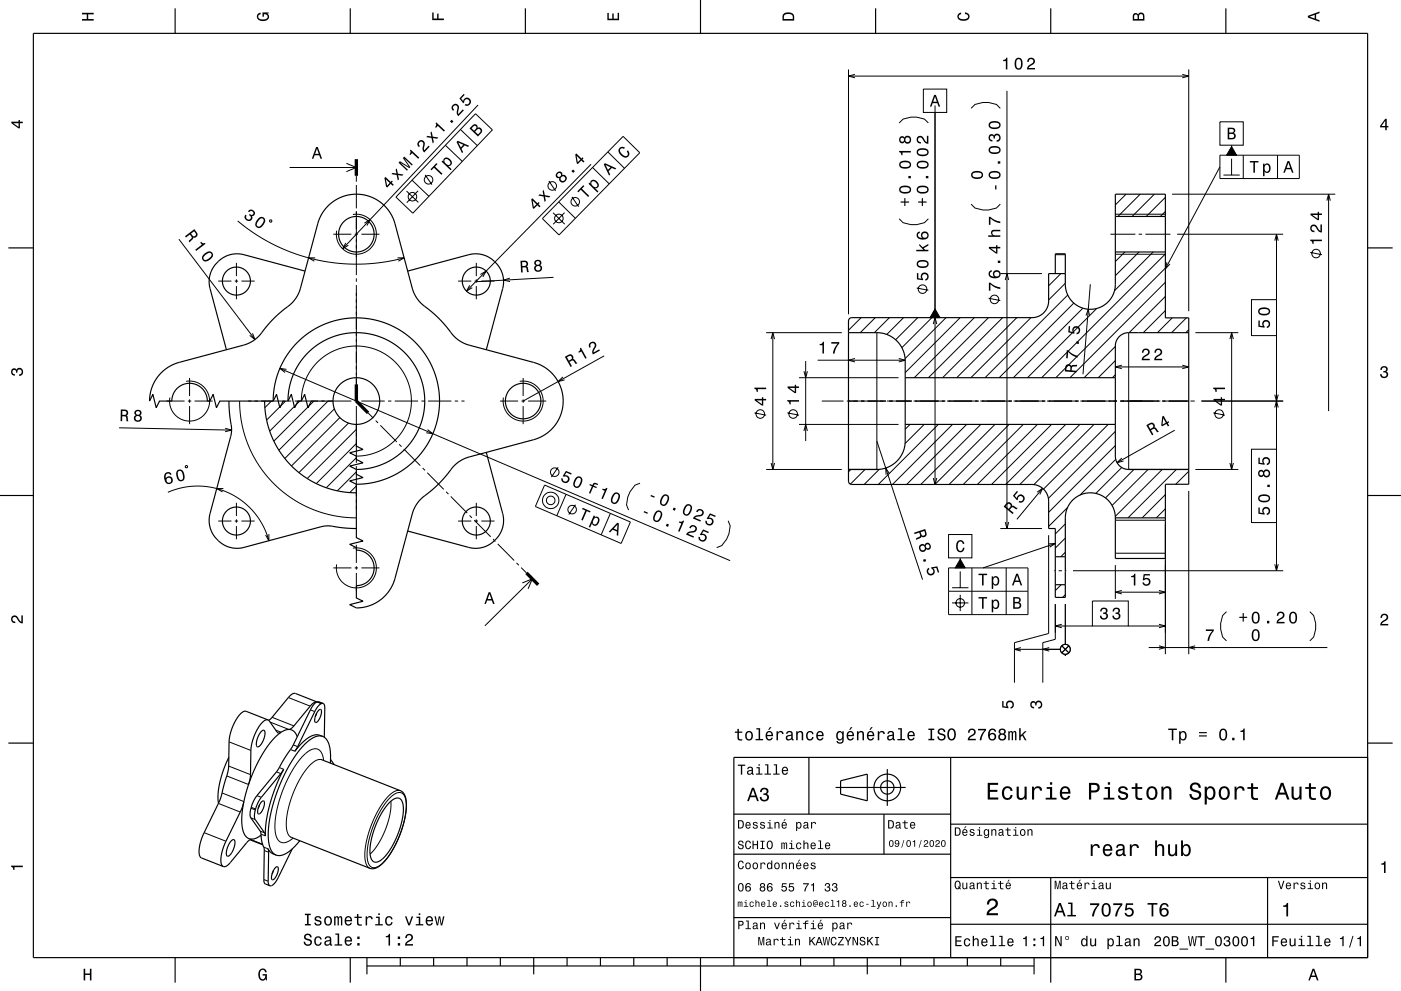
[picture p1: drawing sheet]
<svg xmlns="http://www.w3.org/2000/svg" width="420mm" height="297mm" viewBox="0 0 420 297" stroke-linecap="round" stroke-linejoin="round" font-family="sans-serif">
<g fill="none" stroke="#000" stroke-width=".3">
<path d="M138 38.8l5.1 4.8M142.6 34.1l5 4.8-23.8 25-5.1-4.8zM143.3 31.5l-40.6 43.1M254.4 20.8v73.4M254.4 22.8h102M256.3 22.3l-1.9 .5 1.9 .5M269.6 36.9l1.1-1.2 2.4-.6h1.7l2.3 .6 1.2 1.2M276.8 26.7h7v7h-7zM280.3 31.6v113.6l18-18M291.1 32.5l1.2-1.2 2.3-.6h1.8l2.3 .6 1.2 1.2M301.9 27.2v131.2M354.4 22.3l2 .5-2 .5"/>
<path d="M356.4 20.8v72.5M365.7 36.5h7v7h-7zM86.8 50.2h20M103.8 49l3 1.2-3 1.2M106.8 52.7v1.7M106.8 55.4v7M121.9 57.3l3.5 3.3M123.5 54l5.1 4.8M125.3 57.2l-3.3 3.5M127.5 52.4l2 3M133.5 43.5l5.1 4.9M164.5 54.2l2.1 3"/>
<path d="M171.4 59l2.1 3M177.2 49.2l-37.4 38M177.6 50.2l5 4.9M182.2 45.5l5 4.9M186.8 40.9l5 4.9-24.2 24.6-5-4.9zM337.6 58.2l-3.2 3.2M341.8 58.2l-6.7 6.7M346.1 58.2l-6.7 6.7M349.4 59.1l-5.8 5.8M351.4 58.2h48.9M365.7 46.5h23.8v7h-23.8zM365.7 50l-16.3 30.6"/>
<path d="M366.8 52.5h4.9M369.2 47.6v4.9M369.2 43.9l1.5 2.6h-3zM369.2 43.5v.4M372.7 46.5v7M383 46.5v7M398.3 58.2v65M53.6 71.7l22.8 30.1M70.9 78.8v3.9M71.3 66.2l5.4 4 5.4 3.1 6.4 2.8 6 1.7 6.7 1.1 6.7 .3 6.5-.6 6.8-1.3M80.9 65.9l.5 .1v.5h-.5zM94.5 77.3h-2l1.7 1"/>
<path d="M99.9 70.2h5.4M103.7 72.8l-1 1.8 1.7-1.1M105.8 64.3a6 6 0 0 1 7 5.5 6 6 0 0 1-6.3 6.4 6 6 0 0 1-5.6-7M106.3 70.2h1M106.8 63.3v19.1M108.3 70.2h5.5M109.2 66.9l1.7-1.1-.9 1.8M119.2 77.3h2l-1.8 1M142.8 78.8v3.9M165.8 63.8l3.5 3.4M167.5 60.5l5 4.9M169.3 63.7l-3.5 3.5"/>
<path d="M269.6 65.6l1.1 1.1 2.4 .6h1.7l2.3-.6 1.2-1.1M291.1 61.2l1.2 1.1 2.3 .6h1.8l2.3-.6 1.2-1.1M316.4 76.3h3M332.9 70.2h7.5M334.4 76.2h15M334.4 64.2h15M337.2 75.5l-2.8 2.9M341.4 70.2h1M341.5 75.5l-7.1 7.1M343.4 70.2h7.5M345.7 75.5l-11.6 11.6M349.4 76.1l-37.1 37.1"/>
<path d="M349.4 63.4l-1.5 1.5M349.8 78.6l-.4 2 1.3-1.5M352.9 70.2h31.8M382.2 72.1l.5-1.9 .5 1.9M382.7 70.2v19.6M392.8 75.6l3.5 .7M397.8 60.1l.5-1.9 .5 1.9M65.4 84.2h4M70.4 84.2h1M70.9 83.7v1M70.9 85.7v4M72.4 84.2h3.9"/>
<path d="M75.7 99.9l.7 1.9-1.5-1.3M106.8 83.4v1M106.8 85.4v33.3M137.3 84.2h4M140.8 85.5l-1 1.7 1.8-1M142.3 84.2h1M142.8 83.7v1M142.8 85.7v4M144 82.3l1.7-1.1-1 1.8M144.3 84.2h3.9M152.9 83.3l-1.9 .7 1.9 .4M165.9 83.1l-22.9 1.3"/>
<path d="M229.7 99.7h22.7M231.7 99.7v41M258.2 95.2l-3.8 3.8M262.4 95.2l-4.5 4.5M262.9 99.7v41M266.6 95.2l-4.5 4.5M270.9 95.2l-5.1 5M274.8 86.3l3.5 .7M275.1 95.2l-6.6 6.6M279.4 95.2l-9 9M279.8 97.1l.5-1.9 .5 1.9M280.3 92.6l1.5 2.6h-3z"/>
<path d="M283.6 95.2l-12.3 12.3M287.9 95.2l-16.5 16.5M292.1 95.2l-18 18M296.3 95.2l-18 18M296.4 89.4l3.5 .7M299.9 82h12.5M300.6 95.2l-18 18M301.4 83.9l.5-1.9 .5 1.9M304.8 95.2l-18 18M309.1 95.2l-18 18M318 82l-3.6 3.7M319.4 84.9l-5 5"/>
<path d="M320.1 88.4l-24.8 24.8M321.9 90.8l-22.3 22.4M324.6 92.4l-20.8 20.8M325.6 94.6l.7-1.9 .3 1.9M326.9 85.2l-2.2 27M328.8 92.4l-20.8 20.8M338.4 99.7v41M349.4 93.1l-6.6 6.6M349.4 88.8l-10.9 10.9M349.4 84.6l-28.6 28.6M349.4 80.4l-32.9 32.8M351.4 95.3l-4.4 4.4"/>
<path d="M355.7 95.3l-4.5 4.4M356.4 98.8l-.9 .9M358.4 99.7h12.8M369.2 99.7v41M375.2 89.8h7.5v10.8h-7.5zM55.8 114.3a6 6 0 0 1 7 5.6 6 6 0 0 1-6.3 6.3 6 6 0 0 1-5.6-7M56.8 113.3v5.4M56.8 119.7v1M83.9 110.4l135 57.6M85.9 110.7l-2-.3 1.6 1.2M106.8 119.7v1M155.8 114.3a6 6 0 0 1 7 5.5 6 6 0 0 1-6.3 6.4 6 6 0 0 1-5.6-7"/>
<path d="M156.8 113.3v5.4M156.8 119.7v1M168.7 113l-1.4 1.4 2-.5M181.1 106.7l-24.3 13.5M231.2 101.6l.5-1.9 .5 1.9M239.5 113.2h29.9M241 111.3l.5 1.9 .6-1.9M241.5 108.2v24M245.1 108h26.3M256.3 107.4l-1.9 .6 1.9 .5M269.4 107.4l2 .6-2 .5M334.4 112.3l-.9 .9"/>
<path d="M334.4 108.1l-5.1 5.1M334.4 103.8l-9.4 9.4M334.4 110h22M336.3 109.4l-1.9 .6 1.9 .5M354.4 109.4l2 .6-2 .5M368.7 101.6l.5-1.9 .5 1.9M382.2 118.3l.5 1.9 .5-1.9M382.7 100.6v34M35.7 128.2l33.7 .7M49.9 120.2h5.4M55.7 139.6l.5 .1-.1 .5-.5-.1zM56.3 120.2h1"/>
<path d="M56.8 121.7v5.4M58.3 120.2h5.5M67.5 128.3l1.9 .6-1.9 .5M71.8 120.2l.2 3 .5 3.7 .8 3.4 1.2 3.3 1.6 3.4 1.7 2.8 1.9 2.6 2.2 2.4 2.6 2.3 2.8 2.1 2.8 1.7 3.1 1.5 3.3 1.2 3.4 .9 3.2 .5 3.7 .2M74.4 120.2h.9M76.3 120.2h1M78.3 120.2h7M81.4 120.2l-2 2M85.6 120.2l-5.7 5.7M86.3 120.2h1M88.3 120.2h7M89.9 120.2l-9.1 9"/>
<path d="M90.3 120.2l.2-2.5 .5-2.2 .9-2.3 1.2-2.2 1.6-2 1.8-1.7 2.1-1.4 2-1 2.1-.7 2.5-.4 2.5-.1 2.7 .4 2.2 .6 2.2 1.1 2.1 1.3 1.7 1.5 1.6 1.9 1.2 1.9 1 2.3 .6 2.4 .3 2.3-.1 2.5-.4 2.4-.8 2.4-1.1 2.2-1.5 2-1.6 1.6-2 1.5-1.7 1-2.3 .9-2.5 .6-2.5 .2M94.1 120.2l-12 12M96.3 120.2h1M100.2 122.5l-14.8 14.9M101.9 125.1l-14.5 14.5M104.5 126.8l-14.9 14.8M105.3 120.2h-7l-14.7 14.7M106.3 120.2h1M106.8 137.2l-9 9M106.8 132.9l-12 12M106.8 121.7v7l-14.7 14.7M106.8 129.7v1"/>
<path d="M106.8 131.7v7M106.8 139.7v1M108.3 120.2h7M110.3 123.8l1.6 1.5M112.6 126.1l.7 .7M114 127.5l5 4.9M116.3 120.2h1M118.3 120.2h7M119.7 133.2l.7 .7M121.1 134.6l4.9 5M126.3 120.2h1M128.2 128.7l1.6 1.3-2-.3"/>
<path d="M128.3 120.2h7M136.3 120.2h1M138.3 120.2h.9M149.9 120.2h5.4M156.3 120.2h1M156.8 121.7v5.4M158.3 120.2h5.5M226.2 123.7l3.5 .7M231.2 138.8l.5 1.9 .5-1.9M236 123.7l3.5 .7M239.5 127.2h29.9M241 129.1l.5-1.9 .6 1.9"/>
<path d="M246.4 120.2h6.5M253.9 120.2h11.7M262.9 132.2l13.7 41.5M265.9 120.2h7M271.4 120.2h2M272.8 127.2l-1.4 1.5M273.9 120.2h9.5M277.1 127.2l-5.8 5.7M281.3 127.2l-18 18M283.9 120.2h9.5M285.6 127.2l-18 18M289.8 127.2l-18 18"/>
<path d="M293.9 120.2h9.5M294 127.2l-18 18M302.5 127.2l-18 18M303.9 120.2h9.5M306.8 127.2l-18 18M311 127.2l-18 18M313.9 120.2h9.5M315.2 127.2l-17.9 18M319.5 127.2l-18 18M323.7 127.2l-18 18M323.9 120.2h11M328 127.2l-18.1 18"/>
<path d="M332.2 127.2l-19.4 19.4M334.4 133.5l-20 20M334.4 129.3l-20.1 20.1M334.5 137.7l-10.7 10.7M335.9 120.2h12M336.3 137.3l-1.4 1.4 1.9-.5M336.6 120.2h1.3M348.4 120.2h8M352.2 128.9l-17.3 9.8M356.9 120.2h1.3M360.2 120.2h24.5M363.7 123.7l3.5 .7"/>
<path d="M368.7 138.8l.5 1.9 .5-1.9M375.2 134.6h7.5v22h-7.5zM382.2 122.1l.5-1.9 .5 1.9M50.3 147.5l4.7-1.4 4.4-.4 4.5 .5 4.7 1.6 3.9 2.3 3.6 3.4 2.7 3.9 1.8 4.7M65.4 156.2h4M67 146.4h-2l1.7 1M70.4 156.2h1M70.9 150.7v4M70.9 155.7v1M70.9 157.7v3.9M72.4 156.2h3.9M106.8 145.7l-1.9 1.9"/>
<path d="M106.8 141.4l-5.7 5.7M106.8 141.7v7M106.8 149.7v1M106.8 151.7v.9M126.7 140.3l.7 .7M128.1 141.7l4.9 5M133.7 147.4l.7 .7M135.1 148.8l5 5M137.3 156.2h4M140.8 154.5l.7 .7M142.2 155.9l4.9 5M142.3 156.2h1"/>
<path d="M142.8 150.7v4M142.8 155.7v1M142.8 157.7v3.9M144.3 156.2h3.9M163.3 145.4l25.7 11-2.8 6.5-25.7-11.1zM167.3 140l-2 3M169.7 148.1l-2.8 6.5M172.5 151.3l-2 2.9M183 153.9l-2.8 6.4M191.9 144.8l-1.6 .6-1.4 1.9-.7 1.6-.4 2.4 .6 1.6M218.3 156.1l.6 1.5-.4 2.4-.7 1.6-1.4 1.9-1.5 .6M229.7 140.7h22.7"/>
<path d="M255.1 140.7l-.7 .7M259.3 140.7l-4.4 4.4M263.6 140.7l-4.5 4.5M266.6 141.9l-1.1-1.6 .1 2M279.8 143.3l.5 1.9 .5-1.9M299.9 158.4h12.5M301.4 156.5l.5 1.9 .5-1.9M310.9 147.5l1.7-1.2-.9 1.9M312.6 146.3l-7.7 9.3M319.4 157l-3 3M320 152.1l-5.6 5.7M334.4 155.9h15"/>
<path d="M336.3 140.1l-7.8 7.8M339.9 140.7l-8.5 8.5M344.2 140.7l-10.8 10.8M348.4 140.7l-14 14.1M349.4 152.5l-2.8 2.7M349.4 148.2l-7 7M349.4 157.2v38.9M352.7 140.7l-14.5 14.5M356.4 141.2l-3.9 3.9M356.4 147.1v49M358.4 140.7h12.8M382.7 156.6v14.4"/>
<path d="M80.6 160.1v2l-1-1.8M99.9 170.2h5.4M105.8 164.3a6 6 0 0 1 7 5.6 6 6 0 0 1-6.3 6.3 6 6 0 0 1-5.6-7M106.3 170.2h1M106.8 163.3v5.4M106.8 169.7v1M106.8 171.7v5.4M108.3 170.2h5.5M147.8 161.6l.7 .7M149.2 163l4.9 5M154.8 168.7l.7 .7M156.2 170.1l1.6 1.6"/>
<path d="M156.6 174.7l3-1.2-1.3 3M159.6 173.5l-14.2 14M284.4 160.2h7v7h-7zM284.4 170.2h23.8v14h-23.8zM284.4 177.2h23.8M285.4 176.1h4.9M287.9 171.2v4.9M287.9 178.2v4.9M287.9 167.6l1.5 2.6h-3zM287.9 167.2v.4M291.4 170.2v14M301.6 170.2v14"/>
<path d="M314.4 160.4v29.5l-10.3 2.7v12M314.4 163l2-.1-1.7 1.1M316.1 171h.3M316.4 162.9l-21.7 7.3M317.4 171h1M318.1 175.2l-1.7 1.8M319.4 171h.3M319.4 178.2l-.8 .8M319.4 165.5l-1.4 1.4M319.4 161.3l-3 3M321.7 171h63M334.4 169.4v10.1"/>
<path d="M334.4 165.8h15M334.4 177.5h15M336.3 177l-1.9 .5 1.9 .5M347.4 177l2 .5-2 .5M382.2 169.1l.5 1.9 .5-1.9M285.4 180.7h4.9M304.1 194.6h13.8M306 194.1l-1.9 .5 1.9 .5M314.6 194.1l-2 .5 2 .5M316.4 181v10.6l-3.8 1v12M316.4 187.6h11.1M318.3 187.1l-1.9 .5 1.9 .5"/>
<path d="M318.3 193.5l2.1 2.2M319.4 181v12.1M319.4 196.1v.5M320.4 193.5l-2.1 2.2M327.5 180.1h10.8v7.5h-10.8zM338.3 187.6h11.1M344.4 194.1h53.5M347.4 193.6l2 .5-2 .5M347.4 187.1l2 .5-2 .5M358.3 193.6l-1.9 .5 1.9 .5M367.7 183.3l-1.2 1.2-.6 2.3v1.8l.6 2.3 1.2 1.2M392.7 183.3l1.1 1.2 .6 2.3v1.8l-.6 2.3-1.1 1.2"/>
<path d="M81 216.4l5.6 2.2M81.6 215l6.5 2.6M82.7 218.8l1.6 .6M86.4 209.1l6.6 2.5M93.1 212.7l1.3 .6M95 210.4l1.3 .5M95.1 210.3l1.3 .5M66.6 237.6l6.5 2.6M68 232.5l6.5 2.6M68.6 229.6l6.5 2.6M68.7 222.3l6.5 2.6M77 238.4l1.3 .6"/>
<path d="M82.9 231.3l1.3 .6M83.7 230l1.3 .5M87.1 224.6l1.3 .6M87.9 223.2l1.3 .6M96.5 227.7l-.9-.1-.9 .3-2.4 2-2.4 3.5-2.1 4.4-1.5 4.9-.5 4 .3 2.7 .5 .9 .8 .7M97 227.9l-.5-2.1-1-1.2-1.4-.2-1.8 .9-2 1.8-1.9 2.6-2 3.4-1.6 3.6-1.2 3.8-.9 3.8-.3 3.4 .2 2.3 .7 1.7 1.2 .8 1.5-.1 1.9-1.2M116.8 239.2l1.4-1.2 1.2-.5 1 .1 .8 .8 .4 1.3 .2 1.9-.7 4.8-1.8 5.1-2.5 4.6-1.3 1.7-1.5 1.5-1.3 .6-1 .1-.6-.3-.5-.6-.5-2v-2.7l.7-3.3 1.2-3.7 1.5-3.4 1.6-2.7zM120.1 237l-.9-.1-1.1 .4-2.3 2.1-2.4 3.5-2.1 4.5-1.4 4.6-.5 3.9 .3 2.9 .5 .9 .7 .5M61.2 249.5l6.5 2.6M65.5 240.8l6.5 2.6M75.1 251.6l3.6 1.4M75.2 245.1l1.3 .5"/>
<path d="M75.2 242.2l1.3 .5M75.3 241.9l1.3 .6M78 249.1l1.3 .5M78.2 250l1.3 .5M78.3 250.3l-.5 .4M79.1 253.9l1.3 .5M79.2 254.9l1.3 .5M117.2 240.1l-.3 3.7-1.3 4.6-2.1 4.4-2.6 3.2M79.1 263.6l1.3 .5"/>
<circle cx="123.6" cy="59" r="1.28"/>
<circle cx="128.5" cy="53.9" r="1.28"/>
<circle cx="165.6" cy="55.7" r="1.28"/>
<circle cx="167.5" cy="65.5" r="1.28"/>
<circle cx="172.5" cy="60.5" r="1.28"/>
<circle cx="394.5" cy="76" r="1.28"/>
<circle cx="276.6" cy="86.6" r="1.28"/>
<circle cx="298.1" cy="89.7" r="1.28"/>
<circle cx="227.9" cy="124.1" r="1.28"/>
<circle cx="237.8" cy="124.1" r="1.28"/>
<circle cx="365.5" cy="124.1" r="1.28"/>
<circle cx="165.1" cy="150" r="2.46"/>
<circle cx="165.1" cy="150" r="1.28"/>
<circle cx="166.3" cy="141.5" r="1.28"/>
<circle cx="171.5" cy="152.7" r="1.28"/>
<circle cx="287.9" cy="180.7" r="1.28"/>
<circle cx="319.4" cy="194.6" r="1.5"/>
</g>
<g fill="none" stroke="#000" stroke-width=".35">
<path d="M10 10h400v277h-400zM52.5 2.5v7.5M105 2.5v7.5M157.5 2.5v7.5M210 0v10M262.5 2.5v7.5M315 2.5v7.5M367.5 2.5v7.5M2.5 74.3h7.5M334.4 64.9h15M334.4 75.5h15M410 74.3h7.5"/>
<path d="M91.5 81.2l-18.4-4.9a8.4 8.4 0 0 0-10.1 10.2l4.9 18.3M122.2 81.2l18.3-4.9a8.4 8.4 0 0 1 10.2 10.2l-4.9 18.3M254.4 99.7h8.6a8.5 8.5 0 0 1 8.4 8.5v24.1a8.5 8.5 0 0 1-8.5 8.4h-8.5M316.4 82v-5.9h3v9.1a7.5 7.5 0 0 0 7.5 7.5 7.5 7.5 0 0 0 7.5-7.5v-27h15v37.1h7v49.8h-7v22.3h-15v-12.2M319.4 82h-5v8.2a5 5 0 0 1-5 5h-54l-.7 .3-.3 .7v48l.2 .7 .8 .3h54a5 5 0 0 1 5 5v8.2h2v20.6h3v-23.8a7.5 7.5 0 0 1 7.5-7.5 7.5 7.5 0 0 1 7.5 7.5M356.4 99.7h-18a4 4 0 0 0-4 4v33a4 4 0 0 0 4 4h18M271.4 113.2h63M68.6 120.2l.2 3.5 .6 4.6-.1 1.8-6.3 23.8a8.4 8.4 0 0 0 10.1 10.2l23.1-6.2a22 22 0 0 1 7.5 .4l3.1 .1M79.3 120.2l.5 5.2 1.6 5.3 2.5 4.6 3.4 4.3 2.2 2 2.3 1.6 4.6 2.4 5 1.6 5.4 .5M81.9 120.2l.3-3.7 .7-3.5 1.3-3.2 1.8-3.3 2.3-3 2.5-2.4 2.8-2.1 3.3-1.7 3.8-1.3 3.7-.6 3.5-.1 3.7 .4 3.6 1 3.5 1.6 3.1 2 2.7 2.3 2.3 2.6 2 3.2 1.4 3.1 1.1 3.9 .4 3.7v3.3l-.6 3.4-1.2 3.8-1.5 3.2-2.2 3-2.7 2.9-2.8 2.2-3.2 1.8-3.5 1.4-3.4 .8-3.8 .2M81.9 120.2h-16l-1 2-1-4-1 2h-.7l-.1-.3a5.3 5.3 0 0 0-5.4-5 5.3 5.3 0 0 0-5.2 5.3h-3.7l-1 2-1-4-1 2 .3-2.7 1-2.6 1.3-2.1 1.9-1.9 1.9-1.3 2-.9 20-5.3 1.9-.8 2.2-1.6 4.6-5.4 5.2-4.4 1.2-1.2 1-1.7 .7-1.6 5.5-20.5 1.3-2.7 2-2.2 1.6-1.2 2-1.1 2.4-.6 2.2-.2 2.3 .2 2.1 .7 2 1.1 1.8 1.4 1.6 1.9 1.2 2.4 5.7 20.9 .8 1.9 1.3 1.8 5.3 4.4 5 5.9 2.4 1.8 2.1 .8 19.7 5.3 1.9 .8 1.7 1 2.2 2.1 1.6 2.5 1 3.1 .1 3-.5 2.4-1 2.5-1.7 2.2-2 1.8-3.2 1.5-19.7 5.3-1.9 .8-2.4 1.7-4.7 5.4-5.8 5.1-1.3 1.8-.9 2-5.6 20.8-1.3 2.4-2 2.2-1.8 1.4-1.8 .9-2.1 .6-2.3 .2-2-1 4-1-2-1v-3.7h.3a5.3 5.3 0 0 0 5.1-5.4 5.3 5.3 0 0 0-5.4-5.2v-.8l-2-1 4-1-2-1v-16M81.9 120.2l1-2 1 4 1-2h1.4"/>
<path d="M86.3 120.2l.2-2.8 .7-3.2 1.1-2.8 1.5-2.6 1.7-2.2 2.1-2.1 2.7-1.9 2.6-1.3 2.9-1 3.2-.5 2.7-.1 3.3 .4 3.1 .9 2.5 1.2 2.5 1.6 2.3 1.9 1.8 2.1 1.7 2.7 1.3 3 .7 2.7 .4 3-.1 2.9-.5 3-.9 2.8-1.3 2.7-1.7 2.5-2.1 2.2-2.3 1.8-2.4 1.4-3 1.3-2.9 .6-3.3 .3M86.3 120.2l1-2 1 4 1-2h1l1-2 1 4 1-2h6.5M99.8 120.2a7 7 0 0 1 7-7 7 7 0 0 1 7 7 7 7 0 0 1-7 7M99.8 120.2a7 7 0 0 0 7 7M106.8 127.2v6.5l2 1-4 1 2 1v1l2 1-4 1 2 1M145.8 135.6l4.9 18.3a8.4 8.4 0 0 1-10.2 10.2l-18.3-4.9M271.4 127.2h63M0 148.5h10M106.8 140.7v1.4l2 1-4 1 2 1M334.4 155.2h15M410 148.5h10M316.4 166.9h3"/>
<path d="M316.4 175.2h3M78.4 219.2a.63 .63 0 0 1 .9-.3 .63 .63 0 0 1 .1 .9 4.7 4.7 0 0 1-2.1 4 1.54 1.54 0 0 1-.3-2l.7-1.6zM80.3 215.8l-6.5-2.6a3.4 3.4 0 0 0-2.9 2.3l-1.3 2.6-.8 2.7-.3 9.7-2.1 8-.8 2.1-4.9 10.1-.7 2.3-.3 2.1a2.03 2.03 0 0 0 .7 2l6.5 2.6M80.3 215.8a3.4 3.4 0 0 0-2.8 2.2l-1.3 2.6-.9 3-.2 8.9-.6 2.6M80.3 215.8l2.9 3.7 .4 .2 .7-.3M84.3 219.4l-2.9 2.7-3 4.3-2.7 5.5-1.9 5.6-1.2 5.5v4.5l.3 1.7 .6 1.2 .8 .8 1.2 .3M84.3 219.4l1.6-.7h1.3l1.1 .7 .8 1.4M94.9 213.8l-.4 1.1M95 210.4a2.46 2.46 0 0 0-2 1.2l-5.1 6.2-1.3 .8M95 210.4a4.8 4.8 0 0 0-1.9 2.3l-5.6 11.4-4.4 6.9-6.4 7.9-1.5 3.3a4.1 4.1 0 0 0 0 2.9l3 4.3 .3 2.8 .7 2.4-.1 9.6 .4 .7 1.4 .6M95 210.4l.5-.1 1.4 .5M95 210.4l-6.4-2.6a2.27 2.27 0 0 0-2.2 1.3l-4.9 6-.9 .8"/>
<path d="M95.5 212.9l.5-.3a2.41 2.41 0 0 1-.3 2.9l-.2 .4a.64 .64 0 0 1-.9 .6 .64 .64 0 0 1-.2-1l.4-1.5zM96.9 210.8a3.1 3.1 0 0 0-2.5 2.5l-6 11.9 2.3-2.6 2.3-1.8 1.9-.6 1.8 .5M96.9 210.8l.3 .4 .2 .8-.2 9M2.5 222.7h7.5M68.6 227l-1.6 3.6-1.1 3.7-.5 3.8 .1 2.6M85 230.5l-2.5 5.7-1.6 4.9-1.1 4.9-.3 4.5-.2-.9-2.8-4a8.3 8.3 0 0 1 1.8-6.6l5.9-7.1zM96.3 227.6l23.8 9.4a3.7 3.7 0 0 1 1.7 3.8 28.3 28.3 0 0 1-7.6 18.4 3.3 3.3 0 0 1-3.3 1l-23.8-9.3M96.7 220.7l-1.3-.1-1.6 .5-1.7 1.2-1.9 2-1.8 2.5-1.9 3-3 6.5-2.2 7-.6 3.2-.3 3.2 .1 2.4 .5 2 .7 1.3 1.1 .9M96.7 220.7l1.2 .9 .8 1.7 .4 2.7-.1 2.7M99.1 227.6l1.1 1.6M242.5 227v17M250.5 236h21"/>
<path d="M252 234l8-2v8l-8-2zM266 230.5v11M285 227v60M410 222.7h7.5M410 227h-190v62.5M69.4 251.9l.6-.3a2.82 2.82 0 0 1-.2 3.4 1.81 1.81 0 0 1-1.7 1.5 5 5 0 0 1 1.3-4.6zM73.1 240.2l-.9 2.7-5 10.4-.7 2.3-.3 2.1a2.02 2.02 0 0 0 .7 2M75 251.6l3.8 1.6M75.5 251.5l-1.3 .8-5.3 6.4a2 2 0 0 1-2 1M77.8 241.2l-.4 1.1M78.3 250.4l-1.7 .9-1.1 .2M78.4 240.3l.5-.3a2.35 2.35 0 0 1-.3 2.9l-.3 .6a.58 .58 0 0 1-.8 .4 .58 .58 0 0 1-.3-.9l.5-1.6z"/>
<path d="M82.8 256.3l-1.5-.7-.9-1.2 .1 .8-.1 9.1 .2 .8 .3 .4M87.6 254.4l-4.3 8.8a2.99 2.99 0 0 1-2.4 2.3M89.9 252l-2 2.1-2 1.6-1.8 .7-1.3-.1M116.9 240.4l1-.8 1-.4 .8 .1 .7 .6 .4 1.2 .1 1.6-.6 4-1.5 4.4-2.1 3.9-2.4 2.7-1 .6h-1.1l-.8-.7-.4-1.6v-2.5l.5-2.9 1-3 1.4-2.9 1.4-2.4zM220 244h65M220 256h65M265 244v12M285 247h125M82 260.9l-.5 1.1M82.5 260.1l.6-.4a2.42 2.42 0 0 1-.3 3l-.3 .4a.64 .64 0 0 1-.9 .6 .64 .64 0 0 1-.2-1.1l.4-1.4zM220 275h65M285 277h125"/>
<path d="M285 263h125M315 263v31.5M380 263v24M52.5 287v7.5M105 287v7.5M110 289.5h200M110 287v5M120 287v2.5M130 287v2.5M140 287v2.5M150 287v2.5M160 287v5"/>
<path d="M170 287v2.5M180 287v2.5M190 287v2.5M200 287v2.5M210 287v10M230 287v2.5M240 287v2.5M250 287v2.5M260 287v5M270 287v2.5M280 287v2.5M290 287v2.5"/>
<path d="M300 287v2.5M310 287v5M367.5 287v7.5"/>
<circle cx="106.8" cy="70.2" r="5.3"/>
<circle cx="70.9" cy="84.2" r="4.2"/>
<circle cx="142.8" cy="84.2" r="4.2"/>
<circle cx="156.8" cy="120.2" r="5.3"/>
<circle cx="70.9" cy="156.2" r="4.2"/>
<circle cx="142.8" cy="156.2" r="4.2"/>
<circle cx="266" cy="236" r="4"/>
<circle cx="266" cy="236" r="2"/>
</g>
<path d="M106.8 47.7v5M106.8 115.2v5l3.5 3.6M157.8 171.7l3.5 3.6" fill="none" stroke="#000" stroke-width="1" stroke-linecap="butt"/>
<g fill="#000">
<path d="M24.6 3.8h3.5v.5h-1.7v1.4h1.7v.5h-3.5v-.5h1.4v-1.4h-1.4z" fill-rule="evenodd"/>
<path d="M77.3 4.2l.8-.4v.5l-.3 .1a.68 .68 0 0 0-.4 .6 .68 .68 0 0 0 .4 .6 1.68 1.68 0 0 0 2.4-.6 .93 .93 0 0 0-1.1-.8v.8h-.4v-1.3h1.9v.3l-.5 .1 .4 .4a1.19 1.19 0 0 1-.9 1.7 1.9 1.9 0 0 1-2.6-1.3z" fill-rule="evenodd"/>
<path d="M129.6 3.8h.4v1.8h1.1v-1.5h.4v1.5h1.6v.4h-3.5z" fill-rule="evenodd"/>
<path d="M182.1 3.9h.4v1.7h1.1v-1.6h.4v1.6h1.2v-1.8h.4v2.3h-3.5z" fill-rule="evenodd"/>
<path d="M235 4a2.21 2.21 0 0 0-.4 2.2h3.5v-1.2a1.92 1.92 0 0 0-3.1-1zM235.3 4.4l.4-.2a1.45 1.45 0 0 1 2 .8v.7h-2.7l.1-1z" fill-rule="evenodd"/>
<path d="M287.3 4.2l.8-.4v.4l-.3 .1a.66 .66 0 0 0-.4 .6 .66 .66 0 0 0 .4 .6 1.69 1.69 0 0 0 2.5-.5 .9 .9 0 0 0-1-.8v-.5a1.24 1.24 0 0 1 1.4 1.1 1.24 1.24 0 0 1-1.1 1.4 1.93 1.93 0 0 1-2.6-1.2z" fill-rule="evenodd"/>
<path d="M339.8 4.2l-.2 2h3.5v-1.4a.98 .98 0 0 0-.7-1 .98 .98 0 0 0-1.2 .6 .84 .84 0 0 0-1.4-.2zM340.1 4.5l.4-.1 .4 .1 .1 1.2h-1zM341.6 4.4l.4-.2a.58 .58 0 0 1 .7 .7v.8h-1.2z" fill-rule="evenodd"/>
<path d="M392.1 4.7v.6l3.5 1.2v-.4l-1-.4v-1.4l1-.4v-.4zM392.6 5l1.5-.5v1z" fill-rule="evenodd"/>
<path d="M3.4 36.5v.4l2.1 1.6h.5v-1.6h.8v-.4h-.8v-.5h-.4v.5zM4 36.9h1.6v1.1z" fill-rule="evenodd"/>
<path d="M141.6 37.6l-.8 .9 2.5 2.4 .9-.9a.98 .98 0 0 0 .2-1.3 .98 .98 0 0 0-1.2-.4 .86 .86 0 0 0-.5-1 .86 .86 0 0 0-1.1 .3zM141.9 37.9a.53 .53 0 0 1 .8 0 .53 .53 0 0 1-.1 .8l-.5 .5-.7-.8zM143 38.9a.61 .61 0 0 1 .9-.1 .61 .61 0 0 1 0 .9l-.6 .6-.9-.8z" fill-rule="evenodd"/>
<path d="M280.1 28.4l-1.3 3.5h.4l.4-1h1.4l.4 1h.4l-1.2-3.5zM280.3 28.9l.5 1.6h-1z" fill-rule="evenodd"/>
<path d="M300.7 18v.3h.8v2.5h.5v-3.5h-.3a.77 .77 0 0 1-1 .7zM304.5 17.7a2.02 2.02 0 0 0 .9 3.2 2.03 2.03 0 0 0 .9-3.2 1.11 1.11 0 0 0-1.8 0zM305 17.8h.7a2.37 2.37 0 0 1 0 2.6h-.7a2.38 2.38 0 0 1 0-2.6zM308.3 17.6l-.3 1h.4a.71 .71 0 0 1 .5-.9 .71 .71 0 0 1 .9 .5 .71 .71 0 0 1-.5 .9l-.3 .1a1.63 1.63 0 0 0-1.1 1.6h2.4v-.4h-1.9l.8-.8a1.17 1.17 0 0 0 1-1.7 1.17 1.17 0 0 0-1.9-.3z" fill-rule="evenodd"/>
<path d="M368 38.3v3.5h1.4a.98 .98 0 0 0 1-.8 .98 .98 0 0 0-.6-1.1 .86 .86 0 0 0 .5-1.1 .86 .86 0 0 0-1-.5zM368.5 38.7h.7a.53 .53 0 0 1 .7 .5 .53 .53 0 0 1-.7 .5h-.7zM368.5 40.1h.8a.61 .61 0 0 1 .7 .6 .61 .61 0 0 1-.7 .6h-.8z" fill-rule="evenodd"/>
<path d="M415.3 35.6l-1.6 2.1v.5h1.6v.8h.4v-.8h.5v-.4h-.5v-2.2zM415.3 36.2v1.6h-1.1z" fill-rule="evenodd"/>
<path d="M94.8 44.1l-1.3 3.5h.4l.4-1.1h1.4l.4 1.1h.5l-1.3-3.5zM95 44.6l.6 1.5h-1.1z" fill-rule="evenodd"/>
<path d="M115.6 53l-.4 .4 .5 2.5 .4 .3 1-1.1 .6 .6 .4-.3-.7-.6 .4-.4-.3-.3-.4 .4zM115.7 53.8l1.1 1-.7 .8zM118.9 50.5l-.3 .3 .3 1.2-1.2-.2-.4 .4 1.6 .2 .4 1.7 .3-.4-.3-1.2 1.3 .2 .4-.4-1.7-.3z" fill-rule="evenodd"/>
<path d="M121.2 46.9l-.4 .5 1.8 2.6-2.7-1.7-.4 .5 2.5 2.4 .3-.3-2.3-2.2 2.7 1.7 .3-.3-1.8-2.7 2.3 2.2 .2-.3zM123.1 44.8l-.2 .3a.77 .77 0 0 1-.2 1.1l.3 .3 .6-.6 1.8 1.7 .3-.3zM125.5 42.4a1.12 1.12 0 0 0 .1 1.7l.3-.3a.71 .71 0 0 1-.3-1 .71 .71 0 0 1 1-.3 .71 .71 0 0 1 .3 1l-.1 .3a1.62 1.62 0 0 0 .4 1.9l1.6-1.7-.3-.3-1.3 1.3v-1.1a1.15 1.15 0 0 0-.2-1.6 1.15 1.15 0 0 0-1.5 .1zM129.4 39.4l-.4 .4 .3 1.1-1.2-.2-.3 .4 1.6 .2 .3 1.7 .4-.4-.3-1.2 1.2 .2 .4-.4-1.7-.3zM130.8 36.7l-.2 .2a.77 .77 0 0 1-.2 1.2l.3 .2 .6-.6 1.8 1.7 .3-.3zM135.4 35.9l-.5 .5 .6 .5 .4-.5zM135.7 31.5a1.11 1.11 0 0 0 .1 1.7l.3-.3a.71 .71 0 0 1-.2-1 .71 .71 0 0 1 .9-.2 .71 .71 0 0 1 .3 .9l-.1 .3a1.64 1.64 0 0 0 .4 1.9l1.7-1.7-.4-.3-1.3 1.4v-1.2a1.15 1.15 0 0 0-.1-1.6 1.15 1.15 0 0 0-1.6 .1zM139 28.1l-1.3 1.4 1.2 1.5 .3-.3a.8 .8 0 0 1 .6-1.1 .8 .8 0 0 1 .9 .9 .8 .8 0 0 1-1.1 .7l-.3 .3a1.21 1.21 0 0 0 1.8-.4 1.21 1.21 0 0 0-.6-1.7 1.21 1.21 0 0 0-1.7 .9l-.5-.8 1-1.1z" fill-rule="evenodd"/>
<path d="M130.8 48.9l-1.7 1.8 .3 .3 .7-.7 2.2 2.1 .3-.3-2.2-2.2 .7-.7zM133.1 47.5l-.1 .9-.3-.3-.3 .3 2.7 2.6 .3-.3-1.1-1a.93 .93 0 0 0 1.1-.4 .93 .93 0 0 0-.1-1.1 1.51 1.51 0 0 0-2.2-.7zM133.4 47.8a1.16 1.16 0 0 1 1.2 .2 1.16 1.16 0 0 1 .3 1.3 1.14 1.14 0 0 1-1.2-.3 1.14 1.14 0 0 1-.3-1.2z" fill-rule="evenodd"/>
<path d="M137.2 42.2l-.3 .4 1.6 3.3 .3-.3-.5-1 1-1 1 .4 .3-.3zM137.4 42.7l1.5 .7-.7 .8z" fill-rule="evenodd"/>
<path d="M166.9 51.8a.89 .89 0 0 0-.3 1.1 .89 .89 0 0 0 1.1 .5 1.09 1.09 0 0 0 1 1.2 1.09 1.09 0 0 0 1.1-1.1 1.09 1.09 0 0 0-1.2-1 .89 .89 0 0 0-.5-1.1 .89 .89 0 0 0-1.2 .4zM168.1 53.6a.71 .71 0 0 1 1.4 0 .71 .71 0 0 1-1.4 0zM167 52.5a.6 .6 0 0 1 1.2 0 .6 .6 0 0 1-1.2 0zM171.8 50.8l-.5 .5 .5 .5 .5-.5zM172.8 46l-.4 .3 .5 2.6 .3 .3 1.1-1.1 .6 .6 .3-.3-.6-.6 .3-.4-.2-.3-.4 .4zM172.9 46.7l1.1 1.1-.8 .8z" fill-rule="evenodd"/>
<path d="M174.9 55.5l-1.8 1.8 .3 .3 .7-.7 2.2 2.1 .3-.3-2.2-2.2 .8-.7zM177.2 54.1l-.2 .9-.3-.2-.3 .3 2.7 2.6 .3-.3-1-1a.93 .93 0 0 0 1-.4 .93 .93 0 0 0 0-1.1 1.51 1.51 0 0 0-2.2-.8zM177.4 54.5a1.15 1.15 0 0 1 1.3 .2 1.15 1.15 0 0 1 .2 1.2 1.14 1.14 0 0 1-1.2-.2 1.14 1.14 0 0 1-.3-1.2z" fill-rule="evenodd"/>
<path d="M181.4 48.9l-.4 .4 1.6 3.3 .3-.3-.4-1 .9-1 1 .5 .4-.4zM181.5 49.4l1.5 .7-.7 .8z" fill-rule="evenodd"/>
<path d="M185.7 44.3a1.23 1.23 0 0 1 1.7 0l-.4 .3-.3-.1a.66 .66 0 0 0-.7 .1 .66 .66 0 0 0-.1 .7l.2 .4a1.59 1.59 0 0 0 2 .9 .9 .9 0 0 0-.2-1.2l.3-.4a1.24 1.24 0 0 1 .3 1.8 1.24 1.24 0 0 1-1.7 .2 1.92 1.92 0 0 1-1.1-2.7z" fill-rule="evenodd"/>
<path d="M291.6 51.5a1.13 1.13 0 0 0-.5 1.2 1.13 1.13 0 0 0 1 .9 1.9 1.9 0 0 0 2.6-1.2 2.03 2.03 0 0 0-3.1-.9zM291.6 52.1a2.38 2.38 0 0 1 2.6 0v.7a2.37 2.37 0 0 1-2.6 0z" fill-rule="evenodd"/>
<path d="M298.3 55.6v1.2h.4v-1.2zM296.8 51.5a1.13 1.13 0 0 0-.4 1.2 1.13 1.13 0 0 0 1 .9 1.9 1.9 0 0 0 2.6-1.2 2.03 2.03 0 0 0-3.2-.9zM296.9 52.1a2.38 2.38 0 0 1 2.6 0v.7a2.37 2.37 0 0 1-2.6 0zM299.1 48.3v.7h.8v-.7zM296.8 44.1a1.13 1.13 0 0 0-.4 1.2 1.13 1.13 0 0 0 1 .8 1.9 1.9 0 0 0 2.6-1.1 2.03 2.03 0 0 0-3.2-.9zM296.9 44.6a2.38 2.38 0 0 1 2.6 0v.7a2.37 2.37 0 0 1-2.6 0zM296.6 40.5a1.17 1.17 0 0 0-.2 1.2 1.17 1.17 0 0 0 1.1 .7v-.4a.62 .62 0 0 1-.8-.4 .62 .62 0 0 1 .3-.8 .62 .62 0 0 1 .8 .2l.1 .5h.4a.74 .74 0 0 1 .6-.9 .74 .74 0 0 1 .8 .8 .74 .74 0 0 1-.9 .6v.5a1.18 1.18 0 0 0 1.2-1.5 1.18 1.18 0 0 0-1.9-.6l-.1 .2a.86 .86 0 0 0-1.4-.1zM296.8 36.6a1.13 1.13 0 0 0-.4 1.2 1.13 1.13 0 0 0 1 .8 1.9 1.9 0 0 0 2.6-1.1 2.03 2.03 0 0 0-3.2-.9zM296.9 37.2a2.37 2.37 0 0 1 2.6 0v.6a2.37 2.37 0 0 1-2.6 0z" fill-rule="evenodd"/>
<path d="M369.2 43.9l1.5 2.6h-3z" fill-rule="evenodd"/>
<path d="M374.7 48.3v.4h1.1v3.1h.4v-3.1h1.1v-.4zM378.6 49.1v3.7h.5v-1.4a.93 .93 0 0 0 1 .4 .93 .93 0 0 0 .7-.8 1.27 1.27 0 0 0 0-1.4 1.27 1.27 0 0 0-1.4-.5l-.3 .4v-.4zM379.3 49.6a.63 .63 0 0 1 .7-.2 .63 .63 0 0 1 .4 .6l.1 .4a.84 .84 0 0 1-.7 1.1 1.18 1.18 0 0 1-.5-1.9z" fill-rule="evenodd"/>
<path d="M386 48.3l-1.3 3.5h.5l.4-1.1h1.3l.4 1.1h.5l-1.3-3.5zM386.3 48.8l.5 1.5h-1.1z" fill-rule="evenodd"/>
<path d="M55.5 70.8l.2 .4 1.2-.9 .3 .4 .2 .7-.8 .8 .3 .5 1-1.2v-.3a.97 .97 0 0 0 1.1-.4 .97 .97 0 0 0 0-1.2l-.7-.9zM57.3 70l.9-.7 .3 .5a.6 .6 0 0 1 0 .9 .6 .6 0 0 1-.9-.3z" fill-rule="evenodd"/>
<path d="M60 72.7l.5 .6-2 1.5 .3 .4 2.8-2.1-.2-.3a.77 .77 0 0 1-1.1-.3zM60.9 76.4a1.14 1.14 0 0 0-.1 1.5 1.14 1.14 0 0 0 1.5 .3l.6-.4a1.51 1.51 0 0 0 .8-2 1.43 1.43 0 0 0-2.2 .1zM61.3 76.7a1.61 1.61 0 0 1 2-.7l.1 .3a2.37 2.37 0 0 1-2 1.6l-.4-.5z" fill-rule="evenodd"/>
<path d="M74.7 63l-.4 .3 .4 .3a.62 .62 0 0 1 .7-.5 .62 .62 0 0 1 .5 .7 .62 .62 0 0 1-.6 .6l-.4-.3-.3 .3a.72 .72 0 0 1 .6 .9 .72 .72 0 0 1-1 .5 .72 .72 0 0 1-.4-.9l.1-.3-.4-.3a1.18 1.18 0 0 0 .6 1.9 1.18 1.18 0 0 0 1.5-1.2l-.1-.2a1.01 1.01 0 0 0 .9-1.3 1.01 1.01 0 0 0-1.3-.7zM77.5 65.4a1.9 1.9 0 0 0-.5 2.8 2.03 2.03 0 0 0 2.5-2.1 1.13 1.13 0 0 0-.7-1.1 1.13 1.13 0 0 0-1.3 .4zM77.8 65.8l.3-.3a.63 .63 0 0 1 .7 0 .63 .63 0 0 1 .3 .6l-.2 .5a1.61 1.61 0 0 1-1.7 1.2l-.2-.2a2.14 2.14 0 0 1 .8-1.8z" fill-rule="evenodd"/>
<path d="M160.4 78.2l-.2 .3a.79 .79 0 0 0 .4 1 1.09 1.09 0 0 0-.1 1.7 1.09 1.09 0 0 0 1.7-.1 1.09 1.09 0 0 0-.3-1.6 .95 .95 0 0 0 .2-1.4 .95 .95 0 0 0-1.4-.1zM160.6 80.4a.71 .71 0 0 1 1.4 0 .71 .71 0 0 1-1.4 0zM160.6 78.8a.6 .6 0 0 1 1.2 0 .6 .6 0 0 1-1.2 0z" fill-rule="evenodd"/>
<path d="M159.6 59.4l-.3 .3 .4 2.6 .3 .3 1.1-1.1 .6 .6 .3-.3-.6-.6 .4-.4-.3-.2-.4 .3zM159.7 60.1l1.1 1.1-.8 .8zM163 56.9l-.3 .4 .2 1.2-1.2-.3-.3 .4 1.5 .3 .4 1.6 .3-.3-.2-1.3 1.2 .3 .4-.4-1.7-.3z" fill-rule="evenodd"/>
<path d="M270 60.4v.3h1.1v1h.3v-1h1.1v-.3h-1.1v-1h-.3v1zM270 55.9a1.13 1.13 0 0 0-.4 1.2 1.13 1.13 0 0 0 1 .9 1.9 1.9 0 0 0 2.6-1.2 2.03 2.03 0 0 0-3.2-.9zM270 56.5a2.38 2.38 0 0 1 2.7 0v.7a2.37 2.37 0 0 1-2.7 0zM272.3 52.7v.7h.8v-.7zM270 48.5a1.13 1.13 0 0 0-.4 1.2 1.13 1.13 0 0 0 1 .8 1.9 1.9 0 0 0 2.6-1.2 2.03 2.03 0 0 0-3.2-.8zM270 49a2.37 2.37 0 0 1 2.7 0v.7a2.37 2.37 0 0 1-2.7 0zM269.5 45.2v.4a.77 .77 0 0 1 .7 .9h.4v-.8h2.5v-.5zM269.8 41.1a1 1 0 0 0-.1 1.5 1 1 0 0 0 1.5-.1 1.09 1.09 0 0 0 1.6 .2 1.09 1.09 0 0 0 0-1.6 1.09 1.09 0 0 0-1.6 .2l-.5-.5zM271.4 41.9a.71 .71 0 0 1 1.4 0 .71 .71 0 0 1-1.4 0zM269.9 41.9a.6 .6 0 0 1 1.2 0 .6 .6 0 0 1-1.2 0z" fill-rule="evenodd"/>
<path d="M275.2 60.4v.3h1.1v1h.4v-1h1.1v-.3h-1.1v-1h-.4v1zM275.2 55.9a1.13 1.13 0 0 0-.4 1.2 1.13 1.13 0 0 0 1 .9 1.9 1.9 0 0 0 2.6-1.2 2.03 2.03 0 0 0-3.2-.9zM275.3 56.5a2.38 2.38 0 0 1 2.6 0v.7a2.37 2.37 0 0 1-2.6 0zM277.6 52.7v.7h.7v-.7zM275.2 48.5a1.13 1.13 0 0 0-.4 1.2 1.13 1.13 0 0 0 1 .8 1.9 1.9 0 0 0 2.6-1.2 2.03 2.03 0 0 0-3.2-.8zM275.3 49a2.37 2.37 0 0 1 2.6 0v.7a2.37 2.37 0 0 1-2.6 0zM275.2 44.7a1.13 1.13 0 0 0-.4 1.2 1.13 1.13 0 0 0 1 .9 1.9 1.9 0 0 0 2.6-1.2 2.03 2.03 0 0 0-3.2-.9zM275.3 45.3a2.37 2.37 0 0 1 2.6 0v.6a2.37 2.37 0 0 1-2.6 0zM275.1 41a1.2 1.2 0 0 0-.2 1.4 1.2 1.2 0 0 0 1.2 .6v-.4a.7 .7 0 0 1-.9-.6 .7 .7 0 0 1 .5-.8 .7 .7 0 0 1 .9 .5l.1 .3a1.63 1.63 0 0 0 1.6 1.1v-2.4h-.4v1.9l-.5-.3-.7-1.2a1.1 1.1 0 0 0-1.6-.1z" fill-rule="evenodd"/>
<path d="M275.6 73.1v.5l1.2 1.3h-2.1v.4h3.6v-.4h-.9l-.5-.5 1.4-.8v-.5l-1.7 1zM275 69.7a1.44 1.44 0 0 0 .1 1.7 1.44 1.44 0 0 0 1.7 .4 1.26 1.26 0 0 0 1.6-.9 1.26 1.26 0 0 0-1.2-1.5 1.11 1.11 0 0 0-1.1 .7 1.11 1.11 0 0 0 .4 1.2 1.02 1.02 0 0 1-1.3-.8l.1-.5 .5-.2v-.4zM276.5 70.6a.75 .75 0 0 1 1.5 0 .75 .75 0 0 1-1.5 0z" fill-rule="evenodd"/>
<path d="M297.4 69a.91 .91 0 0 0 .2 1.5h-1.3v.5h3.6v-.5h-1.6a.63 .63 0 0 1-.8-.5 .63 .63 0 0 1 .7-.7h1.7v-.4zM296.5 65v2.4h.4v-1.9a5.2 5.2 0 0 0 3 1.4v-.5a5.2 5.2 0 0 1-3-1.4z" fill-rule="evenodd"/>
<path d="M392.8 71.8v.4a.77 .77 0 0 1 .6 .9h.4v-.8h2.5v-.5zM393.1 67.6a1.2 1.2 0 0 0-.2 1.3 1.2 1.2 0 0 0 1.1 .7v-.5a.7 .7 0 0 1-.8-.5 .7 .7 0 0 1 .5-.8 .7 .7 0 0 1 .9 .5l.1 .3a1.63 1.63 0 0 0 1.6 1.1v-2.4h-.4v1.9l-.5-.3-.9-1.4a1.1 1.1 0 0 0-1.4 .1zM392.9 64v.4l2.1 1.6h.4v-1.6h.9v-.4h-.9v-.5h-.4v.5zM393.5 64.4h1.5v1.2z" fill-rule="evenodd"/>
<path d="M156 78.2l.2 3.5 .5-.1-.1-1.4 .5-.1 .7 .2 .2 1.3 .6-.1-.4-1.4-.3-.2a.97 .97 0 0 0 .3-1.2 .97 .97 0 0 0-1-.6zM156.5 78.6l.6-.1a.6 .6 0 0 1 .7 .6 .6 .6 0 0 1-.7 .6h-.5z" fill-rule="evenodd"/>
<path d="M274.9 81.9v1.8l1.8 .3v-.4a.8 .8 0 0 1-.2-1.2 .8 .8 0 0 1 1.3 0 .8 .8 0 0 1-.4 1.2v.5a1.21 1.21 0 0 0 1-1.5 1.21 1.21 0 0 0-1.6-.8 1.21 1.21 0 0 0-.6 1.7l-.9-.1v-1.5zM275.2 78.2a1.13 1.13 0 0 0-.4 1.2 1.13 1.13 0 0 0 1 .9 1.9 1.9 0 0 0 2.6-1.2 2.04 2.04 0 0 0-3.2-.9zM275.3 78.8a2.37 2.37 0 0 1 2.6 0v.7a2.38 2.38 0 0 1-2.6 0z" fill-rule="evenodd"/>
<path d="M280.3 92.6l1.5 2.6h-3z" fill-rule="evenodd"/>
<path d="M296.5 84.7v2.4h.4v-1.9a5.2 5.2 0 0 0 3 1.4v-.5a5.3 5.3 0 0 1-3-1.4zM296.6 81.3a1.44 1.44 0 0 0 .1 1.7 1.44 1.44 0 0 0 1.6 .4 1.26 1.26 0 0 0 1.7-.9 1.26 1.26 0 0 0-1.2-1.5 1.11 1.11 0 0 0-1.1 .7 1.11 1.11 0 0 0 .3 1.2 1.02 1.02 0 0 1-1.2-.8l.1-.5 .4-.2v-.4zM298.1 82.2a.75 .75 0 0 1 1.5 0 .75 .75 0 0 1-1.5 0zM299.1 78.1v.7h.8v-.7zM296.5 74v.5l2.1 1.5h.4v-1.6h.9v-.4h-.9v-.5h-.4v.5zM297 74.4h1.6v1.2z" fill-rule="evenodd"/>
<path d="M377.3 96.1v1.8l1.8 .3v-.4a.8 .8 0 0 1-.2-1.2 .8 .8 0 0 1 1.2 0 .8 .8 0 0 1-.3 1.2v.5a1.21 1.21 0 0 0 1-1.5 1.21 1.21 0 0 0-1.6-.8 1.21 1.21 0 0 0-.6 1.7l-.9-.1v-1.5zM377.6 92.4a1.13 1.13 0 0 0-.4 1.2 1.13 1.13 0 0 0 1 .9 1.9 1.9 0 0 0 2.6-1.2 2.03 2.03 0 0 0-3.2-.9zM377.7 93a2.38 2.38 0 0 1 2.6 0v.7a2.37 2.37 0 0 1-2.6 0z" fill-rule="evenodd"/>
<path d="M3.6 110.6a.86 .86 0 0 1 1.4 .2 1.12 1.12 0 0 1 1.5-.4 1.12 1.12 0 0 1 .3 1.6l-.5 .6-.6 .1v-.5a.72 .72 0 0 0 .9-.6 .72 .72 0 0 0-.8-.8 .72 .72 0 0 0-.6 .9h-.4a.62 .62 0 0 0-.4-.8 .62 .62 0 0 0-.8 .5 .62 .62 0 0 0 .5 .7h.4l-.1 .5a1.17 1.17 0 0 1-1-.7 1.17 1.17 0 0 1 .2-1.3z" fill-rule="evenodd"/>
<path d="M169.3 106.9l1.7 3.1 .5-.3-.8-1.2 .5-.3 .7-.1 .7 1 .5-.3-1-1.1-.3-.1a.97 .97 0 0 0-.2-1.2 .97 .97 0 0 0-1.2 0zM170 107.1l.5-.3a.6 .6 0 0 1 .9 .2 .6 .6 0 0 1-.4 .8l-.5 .3z" fill-rule="evenodd"/>
<path d="M173.9 104.4a.78 .78 0 0 1-.5 1l.1 .3 .8-.4 1.2 2.2 .4-.2-1.7-3.1zM176.7 102.9a1.15 1.15 0 0 0 0 1.3l.4-.2a.7 .7 0 0 1 .1-1 .7 .7 0 0 1 .9 .1 .7 .7 0 0 1 0 .9l-.1 .3a1.64 1.64 0 0 0-.3 1.9l2.1-1.1-.2-.4-1.6 .9 .3-1.1a1.16 1.16 0 0 0 .2-1.7 1.16 1.16 0 0 0-1.8 .1z" fill-rule="evenodd"/>
<path d="M245.7 103.1v.4h.9v2.5h.4v-3.6h-.3a.77 .77 0 0 1-1 .7zM249.2 102.5v.5h1.9a5.2 5.2 0 0 0-1.4 3h.5a5.3 5.3 0 0 1 1.4-3.1v-.4z" fill-rule="evenodd"/>
<path d="M319.6 109.4l-.3 .7-.1 1.2 3.5 .3v-.5l-1.4-.1v-.5l.3-.6 1.3-.1v-.5l-1.5 .1-.3 .3-.4-.5zM319.9 109.8l.2-.1a.6 .6 0 0 1 .6 .1 .6 .6 0 0 1 .2 .6l-.1 .6-1.1-.1z" fill-rule="evenodd"/>
<path d="M319.8 105l-.2 2.4h.5l.1-1.9a5.2 5.2 0 0 0 2.9 1.7v-.6a5.2 5.2 0 0 1-2.9-1.6zM322.7 102.3v.7l.7 .1 .1-.7zM320.4 97.7l-.2 1.9 1.9 .4v-.4a.8 .8 0 0 1-.1-1.2 .8 .8 0 0 1 1.2 .1 .8 .8 0 0 1-.4 1.2l-.1 .5a1.21 1.21 0 0 0 1.2-1.4 1.21 1.21 0 0 0-1.6-1 1.21 1.21 0 0 0-.7 1.7l-.9-.2 .1-1.5z" fill-rule="evenodd"/>
<path d="M342.7 104.8l-.4 .9h.5a.7 .7 0 0 1 .5-.8 .7 .7 0 0 1 .9 .5 .7 .7 0 0 1-.5 .8l-.3 .2a1.63 1.63 0 0 0-1.1 1.6h2.4v-.5h-1.9l.8-.8a1.17 1.17 0 0 0 1-1.6 1.17 1.17 0 0 0-1.9-.3zM346.4 104.8l-.3 .9h.4a.7 .7 0 0 1 .6-.8 .7 .7 0 0 1 .8 .5 .7 .7 0 0 1-.5 .8l-.3 .2a1.64 1.64 0 0 0-1.1 1.6h2.4v-.5h-1.9l.9-.8a1.17 1.17 0 0 0 .9-1.6 1.17 1.17 0 0 0-1.9-.3z" fill-rule="evenodd"/>
<path d="M414.1 110a1.01 1.01 0 0 1 1.5-.2 1.01 1.01 0 0 1 0 1.6 1.12 1.12 0 0 1 .4 1.5 1.12 1.12 0 0 1-1.6 .3l-.6-.5-.1-.6h.5a.72 .72 0 0 0 .7 .9 .72 .72 0 0 0 .7-.8 .72 .72 0 0 0-.9-.6v-.4a.62 .62 0 0 0 .8-.4 .62 .62 0 0 0-.5-.8 .62 .62 0 0 0-.7 .5v.4h-.5z" fill-rule="evenodd"/>
<path d="M36.2 122.7l-.1 3.5h.5v-1.4l1.1 .1 .3 1.4h.5l-.3-1.5-.3-.3a.97 .97 0 0 0 .5-1.1 .97 .97 0 0 0-1-.7zM36.7 123.2h.5a.6 .6 0 0 1 .7 .6 .6 .6 0 0 1-.7 .5h-.5z" fill-rule="evenodd"/>
<path d="M40.6 123l-.2 .3a.8 .8 0 0 0 .3 1.1 1.09 1.09 0 0 0-.2 1.6 1.09 1.09 0 0 0 1.6 .1 1.09 1.09 0 0 0-.1-1.6 .95 .95 0 0 0 .3-1.4 .95 .95 0 0 0-1.4-.2zM40.6 125.4a.71 .71 0 0 1 1.4 0 .71 .71 0 0 1-1.4 0zM40.7 123.8a.6 .6 0 0 1 1.2 0 .6 .6 0 0 1-1.2 0z" fill-rule="evenodd"/>
<path d="M226.3 119.5v.5l2.1 1.5h.4v-1.5h.9v-.5h-.9v-.4h-.4v.4zM226.8 120h1.6v1.1zM226.2 116.2v.3a.78 .78 0 0 1 .6 1h.4v-.9h2.5v-.4z" fill-rule="evenodd"/>
<path d="M236 119.9v.4a.78 .78 0 0 1 .7 .9h.3v-.8h2.5v-.5zM236.1 115.8v.5l2.1 1.5h.5v-1.5h.8v-.5h-.8v-.5h-.4v.5zM236.7 116.3h1.6v1.1z" fill-rule="evenodd"/>
<path d="M343.7 127.4l1.7 3.1 .4-.3-.7-1.3 .9-.4 .9 1.1 .5-.3-1-1.1-.3-.1a.97 .97 0 0 0-.2-1.2 .97 .97 0 0 0-1.2-.1zM344.3 127.6l.5-.3a.6 .6 0 0 1 .9 .2 .6 .6 0 0 1-.4 .8l-.5 .3z" fill-rule="evenodd"/>
<path d="M348.4 124.8l-.3 2.6 .2 .4 1.4-.8 .4 .8 .4-.2-.4-.8 .4-.2-.2-.4-.4 .3-1.1-1.9zM348.7 125.3l.8 1.4-1 .5z" fill-rule="evenodd"/>
<path d="M363.8 119.5v.5l2.1 1.5h.5v-1.5h.8v-.5h-.8v-.4h-.4v.4zM364.4 120h1.6v1.1zM363.7 116.2v.3a.78 .78 0 0 1 .7 1h.3v-.9h2.5v-.4z" fill-rule="evenodd"/>
<path d="M49.6 141.8a2.24 2.24 0 0 0 .7 3.3 1.16 1.16 0 0 0 1.4-.7 1.16 1.16 0 0 0-.5-1.5 1.16 1.16 0 0 0-1.5 .4 1.03 1.03 0 0 1 .5-1.4l.5 .1 .3 .3 .4-.1a1.1 1.1 0 0 0-1.8-.4zM49.8 143.9a.75 .75 0 0 1 1.5 0 .75 .75 0 0 1-1.5 0zM53.2 140.9a2.43 2.43 0 0 0 .8 3.3 1.14 1.14 0 0 0 1.4-1.2l-.1-.8a1.51 1.51 0 0 0-1.6-1.5zM53.5 141.3l.6-.2a2.38 2.38 0 0 1 .6 2.6l-.7 .1a2.37 2.37 0 0 1-.5-2.5z" fill-rule="evenodd"/>
<path d="M169.7 141.1l-1 1.6 .3 .2a.8 .8 0 0 1 1.3 .2 .8 .8 0 0 1-.6 1.2 .8 .8 0 0 1-.9-.8l-.5-.2a1.21 1.21 0 0 0 1 1.5 1.21 1.21 0 0 0 1.4-1.2 1.21 1.21 0 0 0-1.4-1.2l.5-.8 1.4 .6 .2-.4zM172.5 143.3a1.9 1.9 0 0 0 0 2.9 2.03 2.03 0 0 0 2.1-2.6 1.13 1.13 0 0 0-1-.9 1.13 1.13 0 0 0-1.1 .6zM173.1 143.3a.63 .63 0 0 1 .7-.1 .63 .63 0 0 1 .4 .6l-.1 .4a1.61 1.61 0 0 1-1.4 1.6l-.3-.2a2.28 2.28 0 0 1 .7-2.3z" fill-rule="evenodd"/>
<path d="M174.7 152.2l-.2 .4 1 .4-1.2 2.8 .4 .2 1.2-2.8 1 .4 .1-.4zM178 154.5l-1.5 3.4 .4 .2 .6-1.3a.93 .93 0 0 0 .7 .8 .93 .93 0 0 0 1-.4 1.27 1.27 0 0 0 .6-1.4 1.27 1.27 0 0 0-1.1-1l-.5 .2 .2-.3zM178.1 155.5a.64 .64 0 0 1 .8-.3 .64 .64 0 0 1 .4 .8l-.2 .4a.84 .84 0 0 1-1 .7 .98 .98 0 0 1 0-1.6z" fill-rule="evenodd"/>
<path d="M176.8 145.1l-.1 .3 .7 .3-.8 2.1 .4 .2 .8-2.1 1 .4 .1-.4-.9-.4 .2-.3 1 .2 .1-.4a.95 .95 0 0 0-1-.4 .95 .95 0 0 0-.7 .8zM180.7 146.4l-.2 .4 .8 .3-1 2.3 .4 .2 1.4-3.3-.3-.1a.77 .77 0 0 1-1.1 .2zM183.8 148.1a1.91 1.91 0 0 0 0 2.9 2.03 2.03 0 0 0 2.1-2.6 1.13 1.13 0 0 0-1-.8 1.13 1.13 0 0 0-1.1 .5zM184.4 148.1a.63 .63 0 0 1 .6-.1 .63 .63 0 0 1 .4 .6v.4a1.61 1.61 0 0 1-1.5 1.6l-.2-.2a2.28 2.28 0 0 1 .7-2.3z" fill-rule="evenodd"/>
<path d="M185.1 156.7l-2.6 2.7 .4 .2 .8-.8 1.3 .5-.1 1.1 .4 .2 .2-3.7zM185.1 157.2l-.1 1.6-1-.4z" fill-rule="evenodd"/>
<path d="M193.1 153.2l-.2 .3 1.2 .5 .1-.4zM196.4 153.5a1.9 1.9 0 0 0 .1 2.9 2.03 2.03 0 0 0 2-2.6 1.13 1.13 0 0 0-.9-.8 1.13 1.13 0 0 0-1.2 .5zM197.1 153.5a.63 .63 0 0 1 .6-.1 .63 .63 0 0 1 .4 .6l-.1 .4a1.61 1.61 0 0 1-1.4 1.6l-.3-.2a2.3 2.3 0 0 1 .8-2.3zM199.9 156.9l-.3 .7 .7 .3 .2-.7zM203.7 156.2l-.2 .4 .8 .3-1 2.3 .4 .2 1.4-3.3-.3-.1a.77 .77 0 0 1-1.1 .2zM206.9 157.7l-.3 .5 .5 .1a.7 .7 0 0 1 .8-.5 .7 .7 0 0 1 .5 .8 .7 .7 0 0 1-.7 .6h-.4a1.65 1.65 0 0 0-1.6 1l2.2 1 .2-.4-1.8-.8 1.1-.4a1.18 1.18 0 0 0 1.5-1.4 1.18 1.18 0 0 0-2-.5zM210.8 158.7l-1 1.6 .4 .1a.8 .8 0 0 1 1.2 .3 .8 .8 0 0 1-.6 1.1 .8 .8 0 0 1-.9-.8l-.5-.2a1.21 1.21 0 0 0 1 1.6 1.21 1.21 0 0 0 1.4-1.2 1.21 1.21 0 0 0-1.4-1.2l.5-.8 1.4 .6 .2-.4z" fill-rule="evenodd"/>
<path d="M195.2 148.3l-.2 .4 1.1 .5 .2-.4zM198.5 148.7a1.9 1.9 0 0 0 0 2.9 2.03 2.03 0 0 0 2.1-2.6 1.13 1.13 0 0 0-1-.9 1.13 1.13 0 0 0-1.1 .6zM199.1 148.7a.63 .63 0 0 1 .7-.1 .63 .63 0 0 1 .4 .5l-.1 .5a1.61 1.61 0 0 1-1.4 1.6l-.3-.2a2.28 2.28 0 0 1 .7-2.3zM202 152.1l-.3 .7 .6 .3 .3-.7zM205.4 151.7a1.9 1.9 0 0 0 0 2.8 2.03 2.03 0 0 0 2.1-2.6 1.13 1.13 0 0 0-1-.8 1.13 1.13 0 0 0-1.1 .6zM206 151.6a.63 .63 0 0 1 .6-.1 .63 .63 0 0 1 .4 .6v.4a1.6 1.6 0 0 1-1.5 1.6l-.2-.2a2.28 2.28 0 0 1 .7-2.3zM209 152.8l-.3 .5 .4 .2a.7 .7 0 0 1 .8-.6 .7 .7 0 0 1 .6 .8 .7 .7 0 0 1-.8 .6l-.3 .1a1.63 1.63 0 0 0-1.7 1l2.2 .9 .2-.4-1.7-.7 1.1-.4a1.18 1.18 0 0 0 1.5-1.4 1.18 1.18 0 0 0-2-.6zM212.8 153.8l-.9 1.6 .3 .2a.8 .8 0 0 1 1.3 .3 .8 .8 0 0 1-.6 1.1 .8 .8 0 0 1-1-.8l-.4-.2a1.21 1.21 0 0 0 1 1.6 1.21 1.21 0 0 0 1.4-1.2 1.21 1.21 0 0 0-1.4-1.2l.5-.8 1.4 .6 .2-.4z" fill-rule="evenodd"/>
<path d="M274 159.6l.2 .5 1.4-.5 .1 .5v.7l-1.1 .6 .2 .5 1.3-.8 .1-.3a.97 .97 0 0 0 1.2 0 .97 .97 0 0 0 .3-1.1l-.3-1.2zM276 159.5l1.1-.4 .2 .6a.6 .6 0 0 1-.4 .8 .6 .6 0 0 1-.7-.5z" fill-rule="evenodd"/>
<path d="M301.6 150.9l-.7 .9 2.7 2.3 .3-.4-1.2-.9 .3-.4 .7-.4 1 .7 .4-.4-1.4-.8-.3 .1a.97 .97 0 0 0-.6-1 .97 .97 0 0 0-1.2 .3zM301.9 151.3a.6 .6 0 0 1 .9-.2 .6 .6 0 0 1-.1 1l-.3 .4-.9-.8z" fill-rule="evenodd"/>
<path d="M304.9 147.1l.3 .3-1 1.2 .6 .7a1.21 1.21 0 0 1 1.6-1 1.21 1.21 0 0 1 .7 1.7 1.21 1.21 0 0 1-1.7 .5l.3-.4a.8 .8 0 0 0 1-.7 .8 .8 0 0 0-.9-.8 .8 .8 0 0 0-.6 1.1l-.3 .3-1.2-1.4z" fill-rule="evenodd"/>
<path d="M377.3 152.1v1.9l1.8 .2v-.4a.8 .8 0 0 1-.2-1.2 .8 .8 0 0 1 1.2 .1 .8 .8 0 0 1-.3 1.2v.4a1.21 1.21 0 0 0 1-1.5 1.21 1.21 0 0 0-1.6-.8 1.21 1.21 0 0 0-.6 1.8l-.9-.2v-1.5zM377.6 148.5a1.13 1.13 0 0 0-.4 1.2 1.13 1.13 0 0 0 1 .8 1.9 1.9 0 0 0 2.6-1.1 2.03 2.03 0 0 0-3.2-.9zM377.7 149a2.38 2.38 0 0 1 2.6 0v.7a2.37 2.37 0 0 1-2.6 0zM379.9 145.3v.7h.8v-.7zM377.4 141.1a1 1 0 0 0-.1 1.5 1 1 0 0 0 1.5-.1 1.09 1.09 0 0 0 1.6 .2 1.09 1.09 0 0 0 0-1.6 1.09 1.09 0 0 0-1.6 .2l-.7-.5zM379 141.9a.71 .71 0 0 1 1.4 0 .71 .71 0 0 1-1.4 0zM377.5 141.9a.6 .6 0 0 1 1.2 0 .6 .6 0 0 1-1.2 0zM377.3 137.1v1.9l1.8 .3v-.4a.8 .8 0 0 1-.2-1.2 .8 .8 0 0 1 1.2 0 .8 .8 0 0 1-.3 1.2v.5a1.21 1.21 0 0 0 1-1.5 1.21 1.21 0 0 0-1.6-.8 1.21 1.21 0 0 0-.6 1.7l-.9-.1v-1.6z" fill-rule="evenodd"/>
<path d="M275.8 163.3a1.16 1.16 0 0 0 .1 1.9 1.16 1.16 0 0 0 1.7-.7 .95 .95 0 0 0 1.4-.1 .95 .95 0 0 0-.2-1.4 .84 .84 0 0 0-.9-.3 .84 .84 0 0 0-.7 .7l-.7-.4zM275.9 164.2a.71 .71 0 0 1 1.4 0 .71 .71 0 0 1-1.4 0zM277.5 163.7a.6 .6 0 0 1 1.2 0 .6 .6 0 0 1-1.2 0zM276.7 167.8l.2 .6 .7-.2-.2-.7zM278.1 170.4a1.21 1.21 0 0 0 0 1.7 1.21 1.21 0 0 0 1.7 0 1.21 1.21 0 0 0-.1-1.8l1-.1 .5 1.4 .4-.1-.6-1.8-1.9 .3 .1 .4a.8 .8 0 0 1 .7 1.1 .8 .8 0 0 1-1.3 .4 .8 .8 0 0 1 0-1.3l-.1-.4z" fill-rule="evenodd"/>
<path d="M287 162.3a1.19 1.19 0 0 1 1.3-.4 1.19 1.19 0 0 1 .8 1.1h-.5l-.1-.3a.66 .66 0 0 0-.6-.4 .66 .66 0 0 0-.6 .3l-.1 .5a1.58 1.58 0 0 0 .7 2 .9 .9 0 0 0 .8-1h.5a1.24 1.24 0 0 1-1.1 1.4 1.24 1.24 0 0 1-1.4-1v-1.6z" fill-rule="evenodd"/>
<path d="M287.9 167.6l1.5 2.6h-3z" fill-rule="evenodd"/>
<path d="M293.3 171.9v.5h1.1v3h.5v-3h1v-.5zM297.3 172.7v3.8h.4v-1.5a.93 .93 0 0 0 1 .5 .93 .93 0 0 0 .8-.8 1.27 1.27 0 0 0 0-1.5 1.27 1.27 0 0 0-1.4-.4l-.4 .4v-.5zM297.9 173.3a.63 .63 0 0 1 .7-.2 .63 .63 0 0 1 .5 .5v.5a.84 .84 0 0 1-.7 1 1.18 1.18 0 0 1-.5-1.8z" fill-rule="evenodd"/>
<path d="M304.7 171.9l-1.3 3.5h.4l.4-1h1.4l.4 1h.4l-1.2-3.5zM304.9 172.4l.5 1.6h-1z" fill-rule="evenodd"/>
<path d="M339.1 172.6v.4h.8v2.5h.5v-3.5h-.4a.77 .77 0 0 1-.9 .6zM342.9 172.1l-.3 1.8h.4a.8 .8 0 0 1 1.2-.2 .8 .8 0 0 1 0 1.2 .8 .8 0 0 1-1.2-.3h-.5a1.21 1.21 0 0 0 1.5 1 1.21 1.21 0 0 0 .8-1.6 1.21 1.21 0 0 0-1.7-.6l.1-.9h1.5v-.4z" fill-rule="evenodd"/>
<path d="M3.6 184.7a1.22 1.22 0 0 1 2 .8l.8 .8v-1.9h.4v2.4a2.76 2.76 0 0 1-2-1.8 .69 .69 0 0 0-1.1 .5 .69 .69 0 0 0 .9 .8v.4a1.19 1.19 0 0 1-1.2-.6 1.19 1.19 0 0 1 .2-1.4z" fill-rule="evenodd"/>
<path d="M146.5 177.5l-1.3 3.5h.5l.3-1h1.4l.4 1h.5l-1.3-3.5zM146.7 178l.6 1.5h-1.1z" fill-rule="evenodd"/>
<path d="M293.3 178.9v.5h1.1v3h.5v-3h1v-.5zM297.3 179.7v3.8h.4v-1.5a.93 .93 0 0 0 1 .5 .93 .93 0 0 0 .8-.8 1.27 1.27 0 0 0 0-1.5 1.27 1.27 0 0 0-1.4-.4l-.4 .4v-.5zM297.9 180.3a.63 .63 0 0 1 .7-.2 .63 .63 0 0 1 .5 .5v.5a.84 .84 0 0 1-.7 1 1.18 1.18 0 0 1-.5-1.8z" fill-rule="evenodd"/>
<path d="M303.7 178.9v3.5h1.4a.98 .98 0 0 0 1-.7 .98 .98 0 0 0-.6-1.1 .86 .86 0 0 0 .5-1.1 .86 .86 0 0 0-1-.6zM304.2 179.4h.7a.53 .53 0 0 1 .7 .5 .53 .53 0 0 1-.7 .5h-.7zM304.2 180.8h.8a.61 .61 0 0 1 .7 .6 .61 .61 0 0 1-.7 .6h-.8z" fill-rule="evenodd"/>
<path d="M330.1 182.4l-.3 .8h.5a.62 .62 0 0 1 .3-.7 .62 .62 0 0 1 .8 .3 .62 .62 0 0 1-.2 .8h-.5v.4a.72 .72 0 0 1 .9 .4 .72 .72 0 0 1-.4 1 .72 .72 0 0 1-1-.6v-.3h-.5a1.18 1.18 0 0 0 1.5 1.2 1.18 1.18 0 0 0 .6-1.8l-.2-.2a1.01 1.01 0 0 0 0-1.5 1.01 1.01 0 0 0-1.5 .2zM333.8 182.4l-.3 .8h.5a.62 .62 0 0 1 .3-.7 .62 .62 0 0 1 .8 .3 .62 .62 0 0 1-.2 .8h-.5v.4a.72 .72 0 0 1 1 .4 .72 .72 0 0 1-.5 1 .72 .72 0 0 1-.9-.6l-.1-.3h-.4a1.18 1.18 0 0 0 1.5 1.2 1.18 1.18 0 0 0 .6-1.8l-.3-.2a1.01 1.01 0 0 0 .1-1.5 1.01 1.01 0 0 0-1.6 .2z" fill-rule="evenodd"/>
<path d="M361.5 188.6h2.4v.5a5.3 5.3 0 0 0-1.4 3h-.5a5.2 5.2 0 0 1 1.4-3h-1.9z" fill-rule="evenodd"/>
<path d="M372.5 183.8v1h-1v.4h1v1.1h.4v-1.1h1v-.4h-1v-1zM375.5 183.8a2.02 2.02 0 0 0 .9 3.1 2.04 2.04 0 0 0 .9-3.1 1.11 1.11 0 0 0-1.8 0zM376.1 183.8h.7a2.37 2.37 0 0 1 0 2.6h-.7a2.38 2.38 0 0 1 0-2.6zM379.8 186.1v.7h.7v-.7zM383.1 183.6l-.3 1h.4a.7 .7 0 0 1 .5-.9 .7 .7 0 0 1 .9 .5 .7 .7 0 0 1-.5 .9l-.3 .1a1.64 1.64 0 0 0-1.1 1.6h2.4v-.4h-1.9l.8-.8a1.17 1.17 0 0 0 1-1.7 1.17 1.17 0 0 0-1.9-.3zM386.7 183.8a2.02 2.02 0 0 0 .9 3.1 2.04 2.04 0 0 0 .9-3.1 1.11 1.11 0 0 0-1.8 0zM387.3 183.8h.7a2.38 2.38 0 0 1 0 2.6h-.7a2.38 2.38 0 0 1 0-2.6z" fill-rule="evenodd"/>
<path d="M375.5 189a2.02 2.02 0 0 0 .9 3.2 2.04 2.04 0 0 0 .9-3.2 1.11 1.11 0 0 0-1.8 0zM376.1 189.1h.7a2.37 2.37 0 0 1 0 2.6h-.7a2.38 2.38 0 0 1 0-2.6z" fill-rule="evenodd"/>
<path d="M414.2 184.2a1.18 1.18 0 0 1 1.9 .3 1.18 1.18 0 0 1-1 1.7l-.8 .8h1.9v.4h-2.4a2.76 2.76 0 0 1 1.8-2 .69 .69 0 0 0-.5-1.1 .69 .69 0 0 0-.8 .9h-.4z" fill-rule="evenodd"/>
<path d="M221.1 218.4v.8h-.8v.4h.8v1.8a1.04 1.04 0 0 0 1.4 .5v-.4a.68 .68 0 0 1-1-.3v-1.6h1v-.4h-1v-.8zM223.7 219.4a1.45 1.45 0 0 0-.2 1.7 1.45 1.45 0 0 0 1.5 .8 1.45 1.45 0 0 0 .7-1.8 1.45 1.45 0 0 0-1.6-.9zM224 219.7a.67 .67 0 0 1 .7-.2 .67 .67 0 0 1 .5 .5 .93 .93 0 0 1 0 1.1 .93 .93 0 0 1-1 .4 1.37 1.37 0 0 1-.2-1.8zM226.7 218.2v.4h.7v2.9h-.9v.4h2.3v-.4h-.9v-3.3zM230.8 217.9l-.5 .9h.3l.7-.9zM229.8 219.4a1.45 1.45 0 0 0-.2 1.7 1.45 1.45 0 0 0 1.4 .8l.7-.8h-.4l-.6 .5a.76 .76 0 0 1-.7-1h1.7a1.17 1.17 0 0 0-.4-1.3 1.17 1.17 0 0 0-1.5 .1zM230.2 219.7l.2-.2a.67 .67 0 0 1 .7 .1 .67 .67 0 0 1 .2 .7h-1.3zM232.8 219.1v2.8h.4v-1.6a.66 .66 0 0 1 .4-.8 .66 .66 0 0 1 .8 .3l.1 .2h.4a.89 .89 0 0 0-.7-.9 .89 .89 0 0 0-1 .5v-.5zM235.9 219.3l-.2 .6h.4a.55 .55 0 0 1 .7-.5 .55 .55 0 0 1 .3 .8h-.2a.91 .91 0 0 0-1.3 .6 .91 .91 0 0 0 .8 1.1l.9-.4 .1 .3 .5 .1v-.4h-.2v-1.6a1.02 1.02 0 0 0-.7-.9 1.02 1.02 0 0 0-1.1 .3zM236.1 220.8l1.1-.3a.77 .77 0 0 1-.2 .9 .77 .77 0 0 1-.9 0zM238.7 219.1v2.8h.4v-1.6a.63 .63 0 0 1 .6-.9 .63 .63 0 0 1 .7 .8v1.7h.4v-1.8a.89 .89 0 0 0-.6-1 .89 .89 0 0 0-1.1 .5v-.5zM242 219.4a1.45 1.45 0 0 0-.3 1.7 1.45 1.45 0 0 0 1.5 .8l.6-.6 .1-.4h-.4l-.4 .6a1.01 1.01 0 0 1-1-1 1.01 1.01 0 0 1 1-1l.4 .5h.4a1.09 1.09 0 0 0-.8-.9 1.09 1.09 0 0 0-1.1 .3zM245 219.4a1.45 1.45 0 0 0-.3 1.7 1.45 1.45 0 0 0 1.5 .8l.7-.8h-.5l-.6 .5a.76 .76 0 0 1-.6-1h1.7a1.17 1.17 0 0 0-.5-1.3 1.17 1.17 0 0 0-1.4 .1zM245.3 219.7l.2-.2a.67 .67 0 0 1 .7 .1 .67 .67 0 0 1 .3 .7h-1.3zM251 219.4a1.49 1.49 0 0 0-.3 1.6 1.49 1.49 0 0 0 1.3 .9l.5-.5a.73 .73 0 0 1-.3 1 .73 .73 0 0 1-1-.3h-.4a1.1 1.1 0 0 0 1.2 .8 1.1 1.1 0 0 0 .9-1.2v-2.6h-.4v.5l-.3-.4a.9 .9 0 0 0-1.2 .2zM251.3 219.7a.63 .63 0 0 1 .7-.2 .63 .63 0 0 1 .5 .6 .92 .92 0 0 1 0 1 .92 .92 0 0 1-1 .4l-.3-.5zM255.1 217.9l-.5 .9h.3l.7-.9zM254.1 219.4a1.45 1.45 0 0 0-.3 1.7 1.45 1.45 0 0 0 1.5 .8l.7-.8h-.5l-.5 .5a.76 .76 0 0 1-.7-1h1.7a1.17 1.17 0 0 0-.5-1.3 1.17 1.17 0 0 0-1.4 .1zM254.5 219.7l.2-.2a.67 .67 0 0 1 .7 .1 .67 .67 0 0 1 .2 .7h-1.3zM256.9 219.1v2.8h.5v-1.6a.63 .63 0 0 1 .3-.8 .63 .63 0 0 1 .8 .4l.1 2h.4v-1.8a.89 .89 0 0 0-.6-1 .89 .89 0 0 0-1.1 .5v-.5zM261.1 217.9l-.5 .9h.3l.7-.9zM260.2 219.4a1.45 1.45 0 0 0-.3 1.7 1.45 1.45 0 0 0 1.5 .8l.7-.8h-.5l-.6 .5a.76 .76 0 0 1-.7-1h1.8a1.17 1.17 0 0 0-.5-1.3 1.17 1.17 0 0 0-1.4 .1zM260.5 219.7l.2-.2a.67 .67 0 0 1 .7 .1 .67 .67 0 0 1 .2 .7h-1.3zM263.1 219.1v2.8h.5v-1.6a.66 .66 0 0 1 .3-.8 .66 .66 0 0 1 .9 .3v.2h.5a.89 .89 0 0 0-.7-.9 .89 .89 0 0 0-1.1 .5v-.5zM266.3 219.3l-.3 .6h.4a.55 .55 0 0 1 .7-.5 .55 .55 0 0 1 .4 .8h-.2a.91 .91 0 0 0-1.3 .6 .91 .91 0 0 0 .7 1.1l.9-.4 .1 .3 .6 .1v-.4h-.3v-1.6a1.02 1.02 0 0 0-.7-.9 1.02 1.02 0 0 0-1 .3zM266.5 220.8l1.1-.3a.77 .77 0 0 1-.2 .9 .77 .77 0 0 1-.9 0zM269.2 218.2v.4h.7v2.9h-.9v.4h2.3v-.4h-.9v-3.3zM272.3 219.4a1.45 1.45 0 0 0-.2 1.7 1.45 1.45 0 0 0 1.4 .8l.7-.8h-.4l-.6 .5a.76 .76 0 0 1-.7-1h1.7a1.16 1.16 0 0 0-.4-1.3 1.16 1.16 0 0 0-1.5 .1zM272.7 219.7l.2-.2a.67 .67 0 0 1 .7 .1 .67 .67 0 0 1 .2 .7h-1.3zM278.3 218.4v.4h.7v2.6h-.7v.5h1.8v-.5h-.7v-2.6h.7v-.4zM281.4 218.6a1.09 1.09 0 0 0-.2 1.3 1.09 1.09 0 0 0 1.3 .5 .64 .64 0 0 1 .4 .9 .64 .64 0 0 1-1 .2l-.5-.8h-.4a1.21 1.21 0 0 0 1.5 1.3 1.21 1.21 0 0 0 .7-1.8l-.8-.3a.71 .71 0 0 1-.8-.7 .7 .7 0 0 1 .7-.5 .7 .7 0 0 1 .6 .7h.5a1.19 1.19 0 0 0-.7-1.1 1.19 1.19 0 0 0-1.3 .3zM284.3 218.7a2.04 2.04 0 0 0 1 3.3 2.04 2.04 0 0 0 .9-3.3 1.17 1.17 0 0 0-1.9 0zM284.9 218.8l.4-.1a1.66 1.66 0 0 1 0 2.8 1.69 1.69 0 0 1-.4-2.7zM290.5 218.7l-.3 .9h.5a.7 .7 0 0 1 .5-.8 .7 .7 0 0 1 .8 .5 .7 .7 0 0 1-.5 .8l-.3 .2a1.63 1.63 0 0 0-1.1 1.6h2.4v-.5h-1.9l.9-.8a1.17 1.17 0 0 0 .9-1.6 1.17 1.17 0 0 0-1.9-.3zM293.2 218.4v.5h1.9a5.2 5.2 0 0 0-1.4 3h.5a5.3 5.3 0 0 1 1.4-3.1v-.4zM296.7 218.6a2.39 2.39 0 0 0 .2 3.3 1.16 1.16 0 0 0 1.5-.4 1.16 1.16 0 0 0-.1-1.5 1.16 1.16 0 0 0-1.6 0 1.02 1.02 0 0 1 .8-1.3l.5 .2 .2 .4h.4a1.12 1.12 0 0 0-.7-.9 1.12 1.12 0 0 0-1.2 .2zM296.7 220.8a.75 .75 0 0 1 1.5 0 .75 .75 0 0 1-1.5 0zM299.7 218.6l-.3 .3a.8 .8 0 0 0 .4 1.1 1.09 1.09 0 0 0-.2 1.6 1.09 1.09 0 0 0 1.7 0 1.09 1.09 0 0 0-.2-1.6 .95 .95 0 0 0 .3-1.4 .95 .95 0 0 0-1.4-.2zM299.7 220.9a.75 .75 0 0 1 1.5 0 .75 .75 0 0 1-1.5 0zM299.8 219.3a.6 .6 0 0 1 1.2 0 .6 .6 0 0 1-1.2 0zM302.3 219.1v2.8h.4v-1.9l.2-.5h.3l.1 .2v2.2h.4v-2.1l.4-.4 .2 .6v1.9h.4v-1.9a.69 .69 0 0 0-.5-.9l-.6 .3-.5-.3-.4 .3v-.3zM305.5 218.2v3.7h.5v-1l.5-.4 .7 1.4h.5l-.9-1.8 1-1h-.6l-1.2 1.3v-2.2z" fill-rule="evenodd"/>
<path d="M300.4 210.1h.5v1.6l.9 .1a1.21 1.21 0 0 1 .6-1.7 1.21 1.21 0 0 1 1.6 .8 1.21 1.21 0 0 1-1 1.5v-.5a.8 .8 0 0 0 .3-1.2 .8 .8 0 0 0-1.2-.1 .8 .8 0 0 0 .2 1.3v.4l-1.9-.3z" fill-rule="evenodd"/>
<path d="M309.1 210.4a.86 .86 0 0 1 1.4 .1 1.12 1.12 0 0 1 1.6-.4 1.12 1.12 0 0 1 .3 1.6l-.6 .6-.5 .1v-.5a.72 .72 0 0 0 .9-.6 .72 .72 0 0 0-.8-.8 .72 .72 0 0 0-.7 .9h-.4a.62 .62 0 0 0-.4-.8 .62 .62 0 0 0-.7 .5 .62 .62 0 0 0 .5 .7l.3 .1v.4a1.17 1.17 0 0 1-1.1-.7 1.17 1.17 0 0 1 .2-1.2z" fill-rule="evenodd"/>
<path d="M221.2 229.2v.3h.9v2.7h.4v-2.7h.9v-.3zM224.3 230l-.3 .5h.4a.47 .47 0 0 1 .5-.4 .47 .47 0 0 1 .4 .6l-.2 .1a.78 .78 0 0 0-1.1 .4 .78 .78 0 0 0 .6 1l.8-.3 .1 .2 .5 .1v-.3l-.3-.1v-1.3a.87 .87 0 0 0-.6-.7 .87 .87 0 0 0-.8 .2zM224.4 231.3l.9-.3v.4a.51 .51 0 0 1-.5 .5 .51 .51 0 0 1-.5-.5zM226.8 229.9v.3h.6v1.6h-.8v.4h2v-.4h-.8v-1.9zM227.4 229.1v.4h.4v-.4zM229.4 229.1v.3h.6v2.4h-.8v.4h1.9v-.4h-.8v-2.7zM232 229.1v.3h.6v2.4h-.8v.4h1.9v-.4h-.7v-2.7zM234.6 230.1a1.24 1.24 0 0 0-.2 1.4 1.24 1.24 0 0 0 1.2 .7l.6-.7h-.3l-.6 .4a.64 .64 0 0 1-.5-.8h1.5v-.2a.96 .96 0 0 0-.5-1 .96 .96 0 0 0-1.2 .2zM234.9 230.3l.7-.2 .3 .7h-1.1z" fill-rule="evenodd"/>
<path d="M296.1 234.6v5h3.2v-.6h-2.5v-1.7h2.2v-.6h-2.2v-1.5h2.4v-.6zM300.8 236.2a2.18 2.18 0 0 0 1.2 3.6 1.51 1.51 0 0 0 1.6-1.6h-.6a.95 .95 0 0 1-.9 1 .95 .95 0 0 1-1-.9 1.6 1.6 0 0 1 .9-2.1 .86 .86 0 0 1 .9 .8h.7a1.56 1.56 0 0 0-1.1-1.3 1.56 1.56 0 0 0-1.7 .5zM304.8 235.8v2.5a1.27 1.27 0 0 0 .9 1.4 1.27 1.27 0 0 0 1.5-.7v.6h.6v-3.8h-.6v2.2a.92 .92 0 0 1-.6 1.1 .92 .92 0 0 1-1.2-.4v-2.9zM309.4 235.8v3.8h.6v-2.2a.95 .95 0 0 1 .5-1.1 .95 .95 0 0 1 1.2 .3l.1 .4h.6a1.28 1.28 0 0 0-1-1.4 1.28 1.28 0 0 0-1.4 .8v-.6zM313.8 235.9v.5h1v2.7h-1.3v.5h3.2v-.5h-1.3v-3.2zM314.8 234.4v.8h.6v-.8zM318.1 236.2a2.2 2.2 0 0 0 1.2 3.6 1.51 1.51 0 0 0 1.5-1.3h-.6l-.3 .5-.5 .2a1.08 1.08 0 0 1-1-1.3h2.5a1.66 1.66 0 0 0-.7-2 1.66 1.66 0 0 0-2.1 .3zM318.6 236.5a.94 .94 0 0 1 1.2-.2 .94 .94 0 0 1 .5 1h-1.9zM326.5 234.6v5h.6v-2.1a1.92 1.92 0 0 0 2.6-1.4 1.33 1.33 0 0 0-1.5-1.5zM327.1 235.2a1.6 1.6 0 0 1 1.8 .5 .86 .86 0 0 1 0 .9 .86 .86 0 0 1-.9 .3h-.9zM331.1 235.9v.5h1v2.7h-1.3v.5h3.3v-.5h-1.3v-3.2zM332.1 234.4v.8h.7v-.8zM335.6 235.9a1.08 1.08 0 0 0-.3 1.2 1.08 1.08 0 0 0 1 .7l1.2 .5a.91 .91 0 0 1-.8 1 .91 .91 0 0 1-1-.9h-.6a1.52 1.52 0 0 0 1.7 1.3 1.52 1.52 0 0 0 1.3-1.7l-.5-.5-1.6-.4a.76 .76 0 0 1 .6-1 .76 .76 0 0 1 .9 .7h.6a1.47 1.47 0 0 0-1-1.2 1.47 1.47 0 0 0-1.5 .3zM340.4 234.7v1.2h-1.1v.5h1.1v2.6a1.49 1.49 0 0 0 2 .7v-.5a.97 .97 0 0 1-1.4-.5v-2.3h1.4v-.5h-1.4v-1.2zM344.1 236.2a2.18 2.18 0 0 0 1.2 3.6 2.12 2.12 0 0 0 1.7-2.1 2.12 2.12 0 0 0-1.7-2.1l-.7 .2zM344.6 236.6a.96 .96 0 0 1 1-.4 .96 .96 0 0 1 .7 .8 1.59 1.59 0 0 1-1 2.2 1.67 1.67 0 0 1-.7-2.6zM348.2 235.8v3.8h.6v-2.2a.91 .91 0 0 1 .6-1.1 .91 .91 0 0 1 1.1 .5v2.8h.7v-2.5a1.27 1.27 0 0 0-.9-1.4 1.27 1.27 0 0 0-1.5 .6v-.5zM357.1 234.9a1.37 1.37 0 0 0-.3 1.5 1.37 1.37 0 0 0 1.3 .9 1.1 1.1 0 0 1 1.3 1.3 1.19 1.19 0 0 1-1.3 .5 1.19 1.19 0 0 1-.9-1.1h-.7a1.73 1.73 0 0 0 2.2 1.8 1.73 1.73 0 0 0 1-2.6l-1.1-.4a1.02 1.02 0 0 1-1.2-.9 .99 .99 0 0 1 1.1-.8 .99 .99 0 0 1 .8 1h.7a1.66 1.66 0 0 0-1-1.6 1.66 1.66 0 0 0-1.9 .4zM361.2 235.8v5.3h.6v-2.1a1.32 1.32 0 0 0 1.4 .7 1.32 1.32 0 0 0 1.1-1.1 2.15 2.15 0 0 0-1.4-3l-.6 .2-.5 .5v-.5zM362.1 236.6a.9 .9 0 0 1 .9-.4 .9 .9 0 0 1 .7 .8 1.61 1.61 0 0 1-.9 2.2 1.69 1.69 0 0 1-.7-2.6zM365.8 236.2a2.18 2.18 0 0 0 1.2 3.6 2.16 2.16 0 0 0 1.8-1.8 2.16 2.16 0 0 0-1.1-2.2h-1.4zM366.3 236.6a.96 .96 0 0 1 1-.4 .96 .96 0 0 1 .7 .8 1.59 1.59 0 0 1-1 2.2 1.67 1.67 0 0 1-.7-2.6zM370.1 235.8v3.8h.6v-2.2a.95 .95 0 0 1 .5-1.1 .95 .95 0 0 1 1.2 .3l.1 .4h.6a1.28 1.28 0 0 0-1-1.4 1.28 1.28 0 0 0-1.4 .8v-.6zM375.1 234.7v1.2h-1.1v.5h1.1v2.6a1.49 1.49 0 0 0 2 .7v-.5a.98 .98 0 0 1-1.4-.5v-2.3h1.4v-.5h-1.4v-1.2zM384 234.6l-1.8 5h.6l.6-1.5h2l.5 1.5h.7l-1.9-5zM384.4 235.3l.7 2.2h-1.5zM387.2 235.8v2.5a1.27 1.27 0 0 0 .9 1.4 1.27 1.27 0 0 0 1.5-.7v.6h.6v-3.8h-.6v2.2a.92 .92 0 0 1-.6 1.1 .92 .92 0 0 1-1.1-.4l-.1-2.9zM392.4 234.7v1.2h-1.1v.5h1.1v2.6a1.49 1.49 0 0 0 2.1 .7v-.5a.97 .97 0 0 1-1.4-.5l-.1-2.3h1.5v-.5h-1.5v-1.2zM396.1 236.2a2.18 2.18 0 0 0 1.3 3.6 2.16 2.16 0 0 0 1.7-1.8 2.16 2.16 0 0 0-1-2.2h-1.4zM396.6 236.6a.96 .96 0 0 1 1-.4 .96 .96 0 0 1 .7 .8 1.59 1.59 0 0 1-.9 2.2 1.67 1.67 0 0 1-.8-2.6z" fill-rule="evenodd"/>
<path d="M350.2 218.4v.4h1.1v3.1h.5v-3.1h1v-.4zM353.5 219.1v3.8h.4v-1.5a.93 .93 0 0 0 1 .5 .93 .93 0 0 0 .8-.8 1.27 1.27 0 0 0 0-1.5 1.27 1.27 0 0 0-1.4-.4l-.4 .4v-.5zM354.1 219.7a.63 .63 0 0 1 .7-.2 .63 .63 0 0 1 .5 .6v.4a.84 .84 0 0 1-.7 1.1 1.19 1.19 0 0 1-.5-1.9zM359.5 220.4v.3h2.3v-.3zM359.5 219.4v.4h2.3v-.4zM365.8 218.8a2.02 2.02 0 0 0 .9 3.2 2.03 2.03 0 0 0 .9-3.2 1.11 1.11 0 0 0-1.8 0zM366.4 218.8h.6a2.37 2.37 0 0 1 0 2.7h-.6a2.38 2.38 0 0 1 0-2.7zM369.4 221.1v.8h.7v-.8zM371.9 219v.4h.8v2.5h.4v-3.6h-.3a.77 .77 0 0 1-.9 .7z" fill-rule="evenodd"/>
<path d="M3.3 259.4h3.5v.5h-2.5v.8h-.3a.77 .77 0 0 0-.7-.9z" fill-rule="evenodd"/>
<path d="M221.5 252.1l-.2 .8 .9 .5a.46 .46 0 0 1 .4 .7 .46 .46 0 0 1-.7 .1l-.4-.6h-.3a.83 .83 0 0 0 1.1 1 .83 .83 0 0 0 .2-1.5l-.6-.1a.48 .48 0 0 1-.2-.7 .48 .48 0 0 1 .6-.2 .48 .48 0 0 1 .3 .6h.3a.85 .85 0 0 0-.5-.8 .85 .85 0 0 0-.9 .2zM223.6 252.2a1.33 1.33 0 0 0-.2 1.5 1.33 1.33 0 0 0 1.2 .8l.6-1h-.4l-.3 .7a1.04 1.04 0 0 1-.9-.9 1.04 1.04 0 0 1 .7-1.1l.5 .5h.3a.85 .85 0 0 0-.6-.8 .85 .85 0 0 0-.9 .3zM225.6 252v2.5h.3v-1.2h1v1.2h.4v-2.5h-.4v1h-1v-1zM228 252v.3h.4v1.9h-.4v.3h1.2v-.3h-.4v-1.9h.4v-.3zM230.1 252.2a1.45 1.45 0 0 0 .7 2.3 1.38 1.38 0 0 0 .9-1.3 1.38 1.38 0 0 0-.9-1.3zM230.5 252.3l.3-.1a1.18 1.18 0 0 1 0 2 1.21 1.21 0 0 1-.3-1.9zM234.2 252.5v2h.3v-1.5l.3-.3 .2 .2v1.6h.2l.1-1.5 .2-.3 .2 1.8h.3l-.2-2-.6 .2-.3-.2-.4 .2v-.2zM236.7 252.6v.3h.5v1.3h-.7v.3h1.6v-.3h-.6v-1.6zM237.2 251.9v.3h.3v-.3zM238.8 252.7a.98 .98 0 0 0-.1 1.4 .98 .98 0 0 0 1.3 .2l.2-.5h-.3l-.3 .4a.69 .69 0 0 1-.6-.7 .69 .69 0 0 1 .8-.6l.1 .3h.3a.78 .78 0 0 0-.5-.7 .78 .78 0 0 0-.9 .2zM240.9 251.9v2.6h.3v-1.1a.45 .45 0 0 1 .3-.7 .45 .45 0 0 1 .5 .6v1.2h.4v-1.3a.63 .63 0 0 0-.5-.7 .63 .63 0 0 0-.7 .3v-.9zM243.2 252.7a.98 .98 0 0 0-.2 1.3 .98 .98 0 0 0 1.3 .4l.2-.5-.9 .3-.3-.6 1.3-.2a.8 .8 0 0 0-.4-.8 .8 .8 0 0 0-1 .1zM243.4 252.9l.6-.1 .2 .5h-.9zM245.3 251.9v.2h.5v2.1h-.6v.3h1.6v-.3h-.7v-2.3zM247.5 252.7a.98 .98 0 0 0-.2 1.3 .98 .98 0 0 0 1.3 .4l.3-.5-1 .3-.3-.6 1.3-.2a.8 .8 0 0 0-.4-.8 .8 .8 0 0 0-1 .1zM247.8 252.9l.5-.1 .3 .5h-1z" fill-rule="evenodd"/>
<path d="M221.2 245.8v2.5h.9a1.28 1.28 0 0 0 1-1.2 1.28 1.28 0 0 0-1-1.3zM221.6 246.1a.96 .96 0 0 1 1.1 1 .96 .96 0 0 1-1.1 .9zM223.7 246.6a.98 .98 0 0 0-.2 1.3 .98 .98 0 0 0 1.3 .3l.2-.4-.9 .3-.3-.7 1.3-.1a.8 .8 0 0 0-.5-.9 .8 .8 0 0 0-.9 .2zM223.9 246.7l.6-.1 .2 .6h-.9zM225.9 246.5l-.2 .4 .1 .3 1 .4a.43 .43 0 0 1-.4 .5 .43 .43 0 0 1-.4-.4h-.3a.7 .7 0 0 0 .9 .7 .7 .7 0 0 0 .3-1.1l-.8-.3a.38 .38 0 0 1 .3-.5 .38 .38 0 0 1 .4 .4h.3l-.4-.6zM228 246.5l-.1 .4 .1 .3 1 .4a.43 .43 0 0 1-.4 .5 .43 .43 0 0 1-.5-.4h-.3a.7 .7 0 0 0 1 .7 .7 .7 0 0 0 .2-1.1l-.7-.3a.38 .38 0 0 1 .3-.5 .38 .38 0 0 1 .4 .4h.3l-.4-.6zM230.2 246.4v.3h.5v1.3h-.7v.3h1.6v-.3h-.6v-1.6zM230.7 245.7v.4h.3v-.4zM232.2 246.4v1.9h.3v-1.1a.45 .45 0 0 1 .4-.6 .45 .45 0 0 1 .5 .5v1.2h.3v-1.3a.63 .63 0 0 0-.5-.7 .63 .63 0 0 0-.7 .4v-.3zM235.2 245.5l-.4 .6 .8-.6zM234.5 246.6a.98 .98 0 0 0-.2 1.3 .98 .98 0 0 0 1.3 .3l.3-.4-1 .3-.3-.7 1.3-.1a.8 .8 0 0 0-.4-.9 .8 .8 0 0 0-1 .2zM234.8 246.7l.5-.1 .3 .6h-1zM238.7 246.4v2.7h.3v-1.1l.1 .2a.67 .67 0 0 0 .7 .1 .67 .67 0 0 0 .4-.5 .91 .91 0 0 0 0-1.1 .91 .91 0 0 0-1-.3l-.2 .3v-.3zM239.1 246.8l.2-.2a.7 .7 0 0 1 .7 .7 .7 .7 0 0 1-.7 .7l-.3-.3zM241.1 246.5l-.2 .4h.3a.39 .39 0 0 1 .4-.3 .39 .39 0 0 1 .3 .5 .73 .73 0 0 0-.9 .3 .73 .73 0 0 0 .1 .9l.9-.2 .1 .2h.4l-.2-1.4a.73 .73 0 0 0-.5-.6 .73 .73 0 0 0-.7 .2zM241.2 247.6l.8-.3v.3a.42 .42 0 0 1-.4 .5 .42 .42 0 0 1-.5-.5zM243.1 246.4v1.9h.4l.1-1.6 .5-.1 .2 .4h.4a.64 .64 0 0 0-.5-.7 .64 .64 0 0 0-.8 .4v-.3z" fill-rule="evenodd"/>
<path d="M221.4 258.2a1.33 1.33 0 0 0-.2 1.5 1.33 1.33 0 0 0 1.3 .8l.5-1h-.3l-.4 .7a1.04 1.04 0 0 1-.8-.9 1.04 1.04 0 0 1 .6-1.1l.5 .5h.4a.85 .85 0 0 0-.6-.8 .85 .85 0 0 0-1 .3zM223.6 258.7a.98 .98 0 0 0-.1 1.4 .98 .98 0 0 0 1.4 .2 .98 .98 0 0 0 .1-1.4 .98 .98 0 0 0-1.4-.2zM223.9 258.9l.1-.1a.71 .71 0 0 1 .8 .7 .71 .71 0 0 1-.8 .7l-.2-.4zM225.8 258.7a.98 .98 0 0 0-.1 1.4 .98 .98 0 0 0 1.3 .2 .98 .98 0 0 0 .2-1.4 .98 .98 0 0 0-1.4-.2zM226 258.9l.2-.1a.71 .71 0 0 1 .7 .7 .71 .71 0 0 1-.7 .7l-.3-.4zM228 258.5v2h.3l.1-1.6 .5-.1 .3 .3h.3a.64 .64 0 0 0-.5-.6 .64 .64 0 0 0-.7 .4v-.4zM230.1 258.7l-.2 .4a.91 .91 0 0 0 .1 1 .91 .91 0 0 0 1 .3l.2-.2v.3h.3v-2.6h-.3v.9l-.6-.3zM230.4 258.9l.1-.1a.7 .7 0 0 1 .7 .7 .7 .7 0 0 1-.7 .7l-.2-.4zM232.3 258.7a.98 .98 0 0 0-.1 1.4 .98 .98 0 0 0 1.3 .2 .98 .98 0 0 0 .2-1.4 .98 .98 0 0 0-1.4-.2zM232.5 258.9l.2-.1a.71 .71 0 0 1 .7 .7 .71 .71 0 0 1-.7 .7l-.3-.4zM234.4 258.5v2h.3v-1.1a.45 .45 0 0 1 .3-.7 .45 .45 0 0 1 .5 .6v1.2h.4v-1.3a.63 .63 0 0 0-.5-.7 .63 .63 0 0 0-.7 .3v-.3zM236.5 258.5v2h.3v-1.1a.45 .45 0 0 1 .4-.7 .45 .45 0 0 1 .5 .6v1.2h.3v-1.3a.64 .64 0 0 0-.4-.7 .64 .64 0 0 0-.8 .3v-.3zM239.5 257.7l-.3 .6 .7-.6zM238.9 258.7a.98 .98 0 0 0-.3 1.4 .98 .98 0 0 0 1.3 .3l.3-.5-.9 .3-.3-.6 1.2-.2a.8 .8 0 0 0-.4-.8 .8 .8 0 0 0-.9 .1zM239.1 258.9l.5-.1 .3 .5h-.9zM241 258.7a.98 .98 0 0 0-.2 1.3 .98 .98 0 0 0 1.3 .4l.3-.5-1 .3-.3-.6 1.3-.2a.8 .8 0 0 0-.4-.8 .8 .8 0 0 0-1 .1zM241.3 258.9l.5-.1 .3 .5h-1zM243.2 258.6l-.2 .4 .2 .4 1 .4a.43 .43 0 0 1-.4 .5 .43 .43 0 0 1-.5-.4h-.3a.7 .7 0 0 0 1 .7 .7 .7 0 0 0 .2-1.2l-.8-.2a.38 .38 0 0 1 .3-.5 .38 .38 0 0 1 .5 .3h.3l-.4-.5z" fill-rule="evenodd"/>
<path d="M225.4 236.1l-1.4 4h.5l.4-1.2h1.6l.5 1.2h.5l-1.5-4zM225.7 236.7l.7 1.7h-1.3zM228.2 236.4l-.4 1h.6a.71 .71 0 0 1 .3-.9 .71 .71 0 0 1 .9 .3 .71 .71 0 0 1-.2 1h-.5v.4a.82 .82 0 0 1 1 .5 .82 .82 0 0 1-.5 1.1 .82 .82 0 0 1-1.1-.6v-.4h-.5a1.34 1.34 0 0 0 1.7 1.4 1.34 1.34 0 0 0 .7-2.1l-.3-.1a1.11 1.11 0 0 0 .3-1.6 1.11 1.11 0 0 0-1.6-.2z" fill-rule="evenodd"/>
<path d="M266.7 252l-.2 .3a.91 .91 0 0 0 0 1.1 .91 .91 0 0 0 1 .4 1.05 1.05 0 0 0 .4-1.2 1.05 1.05 0 0 0-1-.8zM267 252.1a.81 .81 0 0 1 .7 .7 .81 .81 0 0 1-.5 .8l-.4-.5zM268.4 252a.66 .66 0 0 0 0 .9 .66 .66 0 0 0 .9 0l-.2 .7-.9-.3a.75 .75 0 0 0 1 .4 .75 .75 0 0 0 .4-1 .75 .75 0 0 0-.3-.8 .75 .75 0 0 0-.9 .1zM268.5 252.4a.42 .42 0 0 1 .8 0 .42 .42 0 0 1-.8 0zM270.9 251.7l-.7 2.3h.2l.7-2.3zM271.9 252l-.2 .3a.91 .91 0 0 0 0 1.1 .91 .91 0 0 0 1 .4 1.05 1.05 0 0 0 .4-1.2 1.05 1.05 0 0 0-1-.8zM272.2 252.1a.81 .81 0 0 1 .7 .7 .81 .81 0 0 1-.5 .8l-.4-.5zM273.6 252.1v.3h.5v1.4h.2v-2zM276.1 251.7l-.7 2.3h.2l.7-2.3zM277.1 251.9l-.2 .6h.3a.43 .43 0 0 1 .4-.5 .43 .43 0 0 1 .5 .5 .43 .43 0 0 1-.6 .4l-.4 .3-.2 .6h1.4v-.3l-1.1-.1a1.07 1.07 0 0 0 .9-1.5l-.5-.1zM278.8 252l-.2 .8a.81 .81 0 0 0 .7 1 1.02 1.02 0 0 0 .8-1.1 1.02 1.02 0 0 0-1.1-.9zM279.1 252.1a.81 .81 0 0 1 .7 .7 .81 .81 0 0 1-.5 .8l-.4-.5zM280.6 251.9l-.2 .6h.3a.43 .43 0 0 1 .4-.5 .43 .43 0 0 1 .4 .5 .43 .43 0 0 1-.5 .4l-.5 .3-.1 .6h1.3v-.3l-1-.1a1.06 1.06 0 0 0 .9-1.5l-.5-.1zM282.3 252l-.1 .3a.91 .91 0 0 0-.1 1.1 .91 .91 0 0 0 1 .4 1.05 1.05 0 0 0 .5-1.2 1.05 1.05 0 0 0-1.1-.8zM282.6 252.1a.81 .81 0 0 1 .7 .7 .81 .81 0 0 1-.5 .8l-.4-.5z" fill-rule="evenodd"/>
<path d="M266.2 245.8v2.5h.9a1.28 1.28 0 0 0 1-1.2 1.28 1.28 0 0 0-1-1.3zM266.6 246.1a.96 .96 0 0 1 1.1 1 .96 .96 0 0 1-1.1 .9zM268.7 246.5l-.2 .4h.3a.39 .39 0 0 1 .5-.3 .39 .39 0 0 1 .3 .5 .73 .73 0 0 0-1 .3 .73 .73 0 0 0 .2 .9l.9-.2v.2h.4l-.2-1.4a.73 .73 0 0 0-.4-.6 .73 .73 0 0 0-.8 .2zM268.8 247.6l.8-.3v.3a.42 .42 0 0 1-.4 .5 .42 .42 0 0 1-.4-.5zM271.1 245.9v.5h-.5v.3h.5v1.3a.74 .74 0 0 0 1 .4v-.3l-.6-.1-.1-.4v-.9h.7v-.3h-.7v-.5zM273 246.6a.98 .98 0 0 0-.2 1.3 .98 .98 0 0 0 1.3 .3l.3-.4-1 .3-.3-.7 1.3-.1a.8 .8 0 0 0-.4-.9 .8 .8 0 0 0-1 .2zM273.3 246.7l.5-.1 .3 .6h-1z" fill-rule="evenodd"/>
<path d="M286.2 248v2.5h.9a1.28 1.28 0 0 0 1-1.3 1.28 1.28 0 0 0-1-1.2zM286.6 248.3a.96 .96 0 0 1 1.1 .9 .96 .96 0 0 1-1.1 1zM289.4 247.7l-.4 .6 .7-.6zM288.7 248.7a.98 .98 0 0 0-.2 1.3 .98 .98 0 0 0 1.3 .4l.2-.5-.9 .3-.3-.6 1.3-.2a.8 .8 0 0 0-.5-.8 .8 .8 0 0 0-.9 .1zM288.9 248.9l.6-.1 .2 .5h-.9zM290.9 248.6l-.2 .4 .1 .4 1 .4a.43 .43 0 0 1-.4 .5 .43 .43 0 0 1-.4-.4h-.3a.7 .7 0 0 0 .9 .7 .7 .7 0 0 0 .3-1.2l-.8-.2a.38 .38 0 0 1 .3-.5 .38 .38 0 0 1 .4 .4l.3-.1-.4-.5zM293 248.6v.3h.5v1.3h-.7v.3h1.7v-.3h-.7v-1.6zM293.5 247.9v.3h.3v-.3zM295.1 248.7l-.2 .4a.91 .91 0 0 0 .1 1 .91 .91 0 0 0 1 .3l.2-.2a.52 .52 0 0 1-.2 .7 .52 .52 0 0 1-.7-.3h-.3a.78 .78 0 0 0 .9 .6 .78 .78 0 0 0 .6-.8v-1.9h-.3v.3l-.6-.3zM295.4 248.9l.1-.1a.7 .7 0 0 1 .7 .7 .7 .7 0 0 1-.7 .7l-.2-.4zM297.2 248.5v2h.3v-1.4l.5-.3 .3 .2 .1 1.5h.3v-1.3a.63 .63 0 0 0-.5-.7 .63 .63 0 0 0-.7 .3v-.3zM299.6 248.6l-.2 .5h.3a.39 .39 0 0 1 .4-.4 .39 .39 0 0 1 .3 .6 .73 .73 0 0 0-.9 .2 .73 .73 0 0 0 .1 1l.9-.3 .1 .2 .4 .1-.2-1.4a.73 .73 0 0 0-1.2-.5zM299.7 249.7l.8-.2v.3a.42 .42 0 0 1-.4 .5 .42 .42 0 0 1-.5-.5zM301.9 248v.6h-.5v.3h.5l.1 1.3a.75 .75 0 0 0 1 .3v-.3l-.7-.1v-.3v-.9h.7v-.3h-.7v-.6zM303.8 248.6v.3h.5v1.3h-.6v.3h1.6v-.3h-.6v-1.6zM304.3 247.9v.3h.4v-.3zM306 248.7a.98 .98 0 0 0-.2 1.4 .98 .98 0 0 0 1.4 .2 .98 .98 0 0 0 .2-1.4 .98 .98 0 0 0-1.4-.2zM306.2 248.9l.2-.1a.71 .71 0 0 1 .7 .7 .71 .71 0 0 1-.7 .7l-.3-.4zM308 248.5v2h.3l.1-1.4 .5-.3 .3 .2v1.5h.3v-1.3a.63 .63 0 0 0-.4-.7 .63 .63 0 0 0-.8 .3v-.3z" fill-rule="evenodd"/>
<path d="M327 253v3.5h.6v-2a.85 .85 0 0 1 .4-1 .85 .85 0 0 1 1.1 .3v.3h.6a1.15 1.15 0 0 0-.9-1.1 1.15 1.15 0 0 0-1.3 .6v-.6zM331 253.4a1.98 1.98 0 0 0 1 3.3 1.36 1.36 0 0 0 1.4-1.2h-.6l-.2 .5-.5 .1a.97 .97 0 0 1-.9-1.1h2.3a1.5 1.5 0 0 0-.7-1.8 1.5 1.5 0 0 0-1.8 .2zM331.4 253.7a.85 .85 0 0 1 1.1-.2 .85 .85 0 0 1 .4 1h-1.7zM335 253.2l-.4 .9h.5a.71 .71 0 0 1 .9-.7 .71 .71 0 0 1 .5 1h-.3a1.26 1.26 0 0 0-1.4 .4 1.26 1.26 0 0 0-.1 1.6 1.36 1.36 0 0 0 2-.3l.1 .4h.7v-.4l-.3-.1v-2a1.31 1.31 0 0 0-2.2-.8zM335.2 255.2l1.4-.4a.99 .99 0 0 1-.3 1.1 .99 .99 0 0 1-1.1 .1zM338.7 253v3.5h.6v-2a.85 .85 0 0 1 .4-1 .85 .85 0 0 1 1.1 .3l.1 .3h.5a1.15 1.15 0 0 0-.9-1.1 1.15 1.15 0 0 0-1.3 .6v-.6zM346.3 251.9v4.6h.6v-2a.82 .82 0 0 1 .5-1 .82 .82 0 0 1 1 .5v2.5h.6v-2.3a1.13 1.13 0 0 0-.8-1.2 1.13 1.13 0 0 0-1.3 .6v-1.7zM350.2 253v2.3a1.14 1.14 0 0 0 .8 1.3 1.14 1.14 0 0 0 1.3-.6v.5h.6v-3.5h-.6v2.1a.83 .83 0 0 1-.5 1 .83 .83 0 0 1-1-.4v-2.7zM354.1 251.9v4.6h.5v-.5a1.19 1.19 0 0 0 1.3 .6 1.19 1.19 0 0 0 1-1 1.93 1.93 0 0 0-1.3-2.7l-.5 .2-.5 .5v-1.7zM354.9 253.8a.81 .81 0 0 1 .9-.3 .81 .81 0 0 1 .5 .7 1.45 1.45 0 0 1-.8 1.9 1.52 1.52 0 0 1-.6-2.3z" fill-rule="evenodd"/>
<path d="M91.4 273.8v.5h.6v2.6h-.6v.4h1.8v-.4h-.7v-2.6h.7v-.5zM94.6 274.8l-.2 .2a.96 .96 0 0 0 1.2 1.2l.3 .1a.6 .6 0 0 1-.5 .8 .6 .6 0 0 1-.7-.6h-.5a1.03 1.03 0 0 0 1.3 1 1.03 1.03 0 0 0 .7-1.5l-1.3-.5a.54 .54 0 0 1 .4-.6 .54 .54 0 0 1 .6 .5l.4-.1a1.09 1.09 0 0 0-1.7-.5zM97.5 274.9a1.45 1.45 0 0 0-.2 1.7 1.45 1.45 0 0 0 1.5 .7 1.45 1.45 0 0 0 .7-1.7 1.45 1.45 0 0 0-1.6-1zM97.8 275.2a.67 .67 0 0 1 .7-.2 .67 .67 0 0 1 .5 .5 .93 .93 0 0 1 0 1.1 .93 .93 0 0 1-1 .4 1.36 1.36 0 0 1-.2-1.8zM100.2 274.6v2.7h.4v-1.8l.2-.6h.3l.1 .3v2.1h.4v-2l.4-.4 .2 .5v1.9h.4v-1.8a.69 .69 0 0 0-.5-1l-.6 .4-.5-.4-.4 .4v-.3zM103.6 274.9a1.45 1.45 0 0 0-.2 1.7 1.45 1.45 0 0 0 1.4 .8l.7-.8h-.4l-.6 .4a.76 .76 0 0 1-.7-.9h1.7a1.17 1.17 0 0 0-.4-1.4 1.17 1.17 0 0 0-1.5 .2zM104 275.1l.2-.1a.66 .66 0 0 1 .7 .1 .66 .66 0 0 1 .2 .6h-1.3zM107 273.9v.8h-.8v.4h.8v1.8a1.05 1.05 0 0 0 1.5 .5v-.4a.68 .68 0 0 1-1-.3v-1.6h1v-.4h-1v-.8zM109.6 274.6v2.7h.5v-1.5a.66 .66 0 0 1 .3-.8 .66 .66 0 0 1 .9 .2v.3h.4a.89 .89 0 0 0-.7-.9 .89 .89 0 0 0-1 .5v-.5zM112.7 274.7v.4h.7v1.9h-.9v.3h2.3v-.3h-1v-2.3zM113.4 273.7v.5h.5v-.5zM115.7 274.9a1.45 1.45 0 0 0-.2 1.7 1.45 1.45 0 0 0 1.5 .8l.6-.6 .1-.4h-.4l-.4 .6a1.01 1.01 0 0 1-1-1 1.01 1.01 0 0 1 1-1l.3 .5h.5a1.09 1.09 0 0 0-.8-.9 1.09 1.09 0 0 0-1.2 .3zM121.4 274.6l1 2.7h.5l1-2.7h-.5l-.8 2.2-.7-2.2zM124.8 274.7v.4h.7v1.9h-.9v.3h2.3v-.3h-.9v-2.3zM125.5 273.7v.5h.5v-.5zM127.9 274.9a1.45 1.45 0 0 0-.3 1.7 1.45 1.45 0 0 0 1.5 .8l.7-.8h-.5l-.6 .4a.76 .76 0 0 1-.6-.9h1.7a1.16 1.16 0 0 0-.5-1.4 1.16 1.16 0 0 0-1.4 .2zM128.2 275.1l.3-.1a.66 .66 0 0 1 .6 .1 .66 .66 0 0 1 .3 .6h-1.3zM130.3 274.6l.6 2.7h.4l.4-2.3 .5 2.3h.4l.6-2.7h-.4l-.4 2.3-.4-2.3h-.5l-.4 2.3-.4-2.3z" fill-rule="evenodd"/>
<path d="M221.2 270.2v1.6h.2v-1.2l.2-.2 .2 1.4h.2v-1.2l.2-.2 .1 1.4h.3l-.2-1.6-.4 .2-.3-.2-.3 .2zM223.1 270.3v.2h.4v1.1h-.5v.2h1.3v-.2h-.5v-1.3zM223.5 269.7v.3h.3v-.3zM224.9 270.4a.76 .76 0 0 0-.1 1.1 .76 .76 0 0 0 1.1 0l.1-.3h-.3l-.1 .3a.53 .53 0 0 1-.6-.5 .53 .53 0 0 1 .6-.5l.4 .2-.4-.5zM226.5 269.7v2.1h.2l.1-1.1 .3-.3 .3 .2v1.2h.3v-1a.5 .5 0 0 0-.4-.6 .5 .5 0 0 0-.6 .3v-.8zM228.3 270.4a.76 .76 0 0 0-.1 1.1 .76 .76 0 0 0 1.1 0l.1-.2-.7 .3-.3-.5 1.1-.1a.64 .64 0 0 0-.4-.8 .64 .64 0 0 0-.8 .2zM228.5 270.5l.5-.1 .2 .5h-.8zM230.1 269.7v.2h.3v1.7h-.5v.2h1.3v-.2h-.5v-1.9zM231.8 270.4a.76 .76 0 0 0-.1 1.1 .76 .76 0 0 0 1.1 0l.1-.2-.8 .3-.2-.5 1-.1a.64 .64 0 0 0-.3-.8 .64 .64 0 0 0-.8 .2zM232 270.5l.4-.1 .3 .5h-.8zM233.8 271.3v.5h.4v-.5zM235.3 270.3l-.1 .1a.8 .8 0 0 0 .9 .9 .36 .36 0 0 1-.3 .3 .36 .36 0 0 1-.4-.3h-.3a.56 .56 0 0 0 .8 .6 .56 .56 0 0 0 .2-1l-.6-.2a.31 .31 0 0 1 .2-.3 .31 .31 0 0 1 .4 .2h.2l-.3-.4zM237 270.4a.76 .76 0 0 0-.1 1.1 .76 .76 0 0 0 1.2 0v-.3h-.2l-.1 .3a.53 .53 0 0 1-.7-.5 .53 .53 0 0 1 .7-.5l.3 .2-.3-.5zM238.6 269.7v2.1h.3v-1.1l.4-.3 .3 .2v1.2h.2v-1a.5 .5 0 0 0-.3-.6 .5 .5 0 0 0-.6 .3v-.8zM240.5 270.3v.2h.4v1.1h-.5v.2h1.3v-.2h-.6v-1.3zM240.9 269.7v.3h.2v-.3zM242.2 270.4a.76 .76 0 0 0-.1 1.2 .76 .76 0 0 0 1.2-.2l.1-.4a.68 .68 0 0 0-.4-.7 .68 .68 0 0 0-.8 .1zM242.4 270.6a.5 .5 0 0 1 .7 .4 .5 .5 0 0 1-.7 .5zM244 269.9a1.3 1.3 0 0 0 .4 1.9l.3-.2a.49 .49 0 0 1-.7-.4v-.4a.67 .67 0 0 1 .5-.9l.4 .4a.6 .6 0 0 0-.7 .3 .6 .6 0 0 0 .2 .7l.5-.2 .3 .2v-.2a1.03 1.03 0 0 0-.9-1.4zM244.4 270.7l.5-.2-.1 .5-.4 .1zM245.7 270.4a.76 .76 0 0 0-.1 1.1 .76 .76 0 0 0 1.1 0l.1-.2-.8 .3-.2-.5 1-.1a.64 .64 0 0 0-.3-.8 .64 .64 0 0 0-.8 .2zM245.9 270.5l.4-.1 .2 .5h-.7zM247.4 270.4a.76 .76 0 0 0-.1 1.1 .76 .76 0 0 0 1.2 0v-.3h-.2l-.1 .3a.53 .53 0 0 1-.7-.5 .53 .53 0 0 1 .7-.5l.3 .2-.3-.5zM249.1 269.7v.2h.4v1.7h-.5v.2h1.3v-.2h-.5v-1.9zM250.8 270.1v.3h.5v1.4h.3v-2zM252.6 269.9l-.1 .5 .2 .3a.62 .62 0 0 0-.1 .9 .62 .62 0 0 0 1 0 .62 .62 0 0 0-.1-.9 .58 .58 0 0 0 0-.9 .58 .58 0 0 0-.9 .1zM252.7 271.2a.41 .41 0 0 1 .8 0 .41 .41 0 0 1-.8 0zM252.7 270.3a.35 .35 0 0 1 .7 0 .35 .35 0 0 1-.7 0zM254.6 271.3v.5h.4v-.5zM256.1 270.4a.76 .76 0 0 0-.1 1.1 .76 .76 0 0 0 1.1 0l.1-.2-.8 .3-.2-.5 1-.1a.64 .64 0 0 0-.3-.8 .64 .64 0 0 0-.8 .2zM256.3 270.5l.4-.1 .2 .5h-.7zM257.8 270.4a.76 .76 0 0 0-.1 1.1 .76 .76 0 0 0 1.2 0v-.3h-.2l-.1 .3a.53 .53 0 0 1-.7-.5 .53 .53 0 0 1 .7-.5l.3 .2-.3-.5zM259.7 270.9v.2h.7v-.2zM261.3 269.7v.2h.4v1.7h-.5v.2h1.2v-.2h-.5v-1.9zM262.8 270.2l.6 1.7-.2 .2h-.3v.3h.4l.9-2.2h-.3l-.4 1.3-.4-1.3zM264.7 270.4a.76 .76 0 0 0 0 1.2 .76 .76 0 0 0 1.2-.2v-.4a.68 .68 0 0 0-.3-.7 .68 .68 0 0 0-.9 .1zM264.9 270.6a.5 .5 0 0 1 .8 .4 .5 .5 0 0 1-.8 .5zM266.4 270.2v1.6h.2l.1-1.1 .3-.3 .3 .2v1.2h.3v-1a.51 .51 0 0 0-.4-.6 .51 .51 0 0 0-.6 .3v-.3zM268.5 271.3v.5h.4v-.5zM269.7 270.3v.2h.5v1.3h.3v-1.3h.5v-.2h-.5v-.2l.5-.2v-.2h-.5l-.3 .6zM271.7 270.2v1.6h.2l.1-1.3 .5-.1 .4 .3a.51 .51 0 0 0-.4-.5 .51 .51 0 0 0-.6 .3v-.3z" fill-rule="evenodd"/>
<path d="M221.4 265l-.1 .4a1.36 1.36 0 0 0 .8 1.8 1.4 1.4 0 0 0 .8-1.3 1.4 1.4 0 0 0-.8-1.3zM221.8 265l.3-.1a1.22 1.22 0 0 1 0 2l-.5-.5v-.9zM223.8 264.8a1.72 1.72 0 0 0 .1 2.3 .83 .83 0 0 0 1.1-.2 .83 .83 0 0 0-.1-1.1 .83 .83 0 0 0-1.2 0 .74 .74 0 0 1 .6-.9l.5 .4h.3a.8 .8 0 0 0-.5-.6 .8 .8 0 0 0-.8 .1zM223.7 266.4a.55 .55 0 0 1 1.1 0 .55 .55 0 0 1-1.1 0zM228 264.8l-.2 .7 .3 .3a.78 .78 0 0 0-.1 1.2 .78 .78 0 0 0 1.2 0 .78 .78 0 0 0-.2-1.2 .72 .72 0 0 0 .1-1.1 .72 .72 0 0 0-1.1 .1zM228.1 266.5a.51 .51 0 0 1 1 0 .51 .51 0 0 1-1 0zM228.2 265.3a.42 .42 0 0 1 .8 0 .42 .42 0 0 1-.8 0zM230.3 264.8a1.72 1.72 0 0 0 .1 2.3 .83 .83 0 0 0 1.1-.2 .83 .83 0 0 0-.1-1.1 .83 .83 0 0 0-1.2 0 .74 .74 0 0 1 .6-.9l.5 .4h.3a.8 .8 0 0 0-.5-.6 .8 .8 0 0 0-.8 .1zM230.2 266.4a.55 .55 0 0 1 1.1 0 .55 .55 0 0 1-1.1 0zM234.5 264.7l-.2 1.3h.3a.57 .57 0 0 1 .8-.1 .57 .57 0 0 1 0 .9 .57 .57 0 0 1-.9-.3h-.3a.86 .86 0 0 0 1.1 .8 .86 .86 0 0 0 .6-1.2 .86 .86 0 0 0-1.3-.4l.1-.7h1.1v-.3zM236.6 264.7l-.2 1.3h.3a.57 .57 0 0 1 .9-.1 .57 .57 0 0 1 0 .9 .57 .57 0 0 1-.9-.3h-.3a.86 .86 0 0 0 1 .7 .86 .86 0 0 0 .6-1.1 .86 .86 0 0 0-1.2-.4l.1-.7h1.1v-.3zM240.8 264.7v.3h1.3l-.9 1.6-.1 .6h.4l1-2.5zM243.1 265.1v.3h.6v1.8h.3v-2.6zM247.5 264.8l-.2 .7h.3a.44 .44 0 0 1 .2-.6 .44 .44 0 0 1 .6 .2 .44 .44 0 0 1-.2 .6h-.3v.3a.53 .53 0 0 1 .7 .4 .53 .53 0 0 1-.6 .6 .53 .53 0 0 1-.5-.6h-.3a.82 .82 0 0 0 1.1 .8 .82 .82 0 0 0 .2-1.4 .72 .72 0 0 0 .1-1.1 .72 .72 0 0 0-1.1 .1zM249.6 264.8l-.2 .7h.3a.44 .44 0 0 1 .3-.6 .44 .44 0 0 1 .6 .2 .44 .44 0 0 1-.2 .6h-.3v.3a.53 .53 0 0 1 .6 .4 .53 .53 0 0 1-.5 .6 .53 .53 0 0 1-.5-.6h-.3a.82 .82 0 0 0 1.1 .8 .82 .82 0 0 0 .2-1.4 .72 .72 0 0 0 0-1.1 .72 .72 0 0 0-1.1 .1z" fill-rule="evenodd"/>
<path d="M221.3 276v2.5h.4v-1.1a.8 .8 0 0 0 1.2-.4 .8 .8 0 0 0-.7-1zM221.7 276.3h.4a.43 .43 0 0 1 .5 .4 .43 .43 0 0 1-.5 .4h-.4zM223.6 275.9v.3h.5v2h-.6v.3h1.6v-.3h-.6v-2.3zM225.9 276.6l-.2 .5h.3a.39 .39 0 0 1 .5-.4 .39 .39 0 0 1 .2 .6 .73 .73 0 0 0-.9 .2 .73 .73 0 0 0 .1 1l.9-.3 .1 .2 .4 .1-.2-1.4a.73 .73 0 0 0-1.2-.5zM226 277.7l.8-.2v.3a.42 .42 0 0 1-.4 .5 .42 .42 0 0 1-.5-.5zM227.8 276.5v2h.4v-1.4l.5-.3 .3 .2v1.5h.3v-1.3a.63 .63 0 0 0-.4-.7 .63 .63 0 0 0-.8 .3v-.3zM232 276.5l.8 2h.3l.7-2h-.3l-.6 1.6-.5-1.6zM235.2 275.7l-.4 .6 .8-.6zM234.5 276.7a.98 .98 0 0 0-.2 1.3 .98 .98 0 0 0 1.3 .4l.3-.5-1 .3-.3-.6 1.3-.2a.8 .8 0 0 0-.4-.8 .8 .8 0 0 0-1 .1zM234.8 276.9l.5-.1 .3 .5h-1zM236.6 276.5v2h.4l.1-1.6 .5-.1 .2 .3h.3a.64 .64 0 0 0-.4-.6 .64 .64 0 0 0-.8 .4v-.4zM238.8 276.6v.3h.5v1.3h-.6v.3h1.6v-.3h-.6v-1.6zM239.3 275.9v.3h.4v-.3zM240.7 276.6v.3h.6v1.6h.3v-1.6h.7v-.3h-.7v-.3l.7-.1v-.3h-.6l-.4 .3v.4zM243.2 276.6v.3h.5v1.3h-.7v.3h1.6v-.3h-.6v-1.6zM243.7 275.9v.3h.3v-.3zM246.1 275.7l-.4 .6 .7-.6zM245.4 276.7a.98 .98 0 0 0-.2 1.3 .98 .98 0 0 0 1.2 .4l.3-.5-.9 .3-.3-.6 1.2-.2a.8 .8 0 0 0-.4-.8 .8 .8 0 0 0-.9 .1zM245.6 276.9l.5-.1 .3 .5h-.9zM249.5 276.5v2.7h.3v-1l.1 .1a.67 .67 0 0 0 .7 .2 .67 .67 0 0 0 .5-.6 .91 .91 0 0 0 0-1 .91 .91 0 0 0-1-.3l-.3 .2v-.3zM250 276.9l.1-.1a.7 .7 0 0 1 .7 .7 .7 .7 0 0 1-.7 .7l-.2-.4zM251.9 276.6l-.2 .5h.3a.39 .39 0 0 1 .5-.4 .39 .39 0 0 1 .3 .6 .73 .73 0 0 0-1 .2 .73 .73 0 0 0 .2 1l.8-.3 .1 .2 .4 .1-.2-1.4a.73 .73 0 0 0-1.2-.5zM252 277.7l.8-.2v.3a.42 .42 0 0 1-.4 .5 .42 .42 0 0 1-.4-.5zM254 276.5v2h.3l.1-1.6 .6-.1 .2 .3h.3a.64 .64 0 0 0-.5-.6 .64 .64 0 0 0-.7 .4v-.4z" fill-rule="evenodd"/>
<path d="M286.4 264.2a1.34 1.34 0 0 0-.2 1.5 1.34 1.34 0 0 0 1.2 .8l.2-.2 .3 .3 .2-.2-.3-.3a1.26 1.26 0 0 0 .2-1.4 1.26 1.26 0 0 0-1.3-.7zM286.8 264.3l.3-.1a1.21 1.21 0 0 1 .5 1.6l-.3-.2-.2 .2 .3 .3-.1 .1a1.09 1.09 0 0 1-.9-.8 1.09 1.09 0 0 1 .4-1.1zM288.5 264.5v1.3a.63 .63 0 0 0 .4 .7 .63 .63 0 0 0 .8-.3v.3h.3v-2h-.3l-.1 1.4-.4 .3-.4-.2v-1.5zM290.9 264.6l-.2 .5h.3a.39 .39 0 0 1 .5-.4 .39 .39 0 0 1 .2 .6 .73 .73 0 0 0-.9 .2 .73 .73 0 0 0 .1 1l.9-.3 .1 .2 .4 .1-.2-1.5a.73 .73 0 0 0-1.2-.4zM291 265.7l.8-.2v.3a.42 .42 0 0 1-.4 .5 .42 .42 0 0 1-.5-.5zM292.8 264.5v2h.4v-1.4l.5-.4 .3 .3v1.5h.3v-1.3a.63 .63 0 0 0-.4-.7 .63 .63 0 0 0-.8 .3v-.3zM295.4 264v.6h-.5v.3h.5l.1 1.3a.75 .75 0 0 0 1 .3v-.3l-.7-.1v-.3v-.9h.7v-.3h-.7v-.6zM297.3 264.6v.3h.5v1.3h-.6v.3h1.6v-.3h-.6v-1.6zM297.8 263.9v.3h.4v-.3zM299.8 264v.6h-.6v.3h.6v1.3a.75 .75 0 0 0 1 .3v-.3l-.6-.1-.1-.3v-.9h.7v-.3h-.7v-.6zM302.4 263.7l-.4 .6 .7-.6zM301.7 264.7a.98 .98 0 0 0-.2 1.3 .98 .98 0 0 0 1.3 .4l.2-.5-.9 .3-.3-.6 1.3-.2a.8 .8 0 0 0-.4-.8 .8 .8 0 0 0-1 .1zM301.9 264.9l.6-.1 .2 .5h-.9z" fill-rule="evenodd"/>
<path d="M296.3 269.7a1.68 1.68 0 0 1 2.8 .4 1.68 1.68 0 0 1-1.4 2.4l-.8 .6-.4 .6h2.7v.6h-3.5a2.58 2.58 0 0 1 2.1-2.5 1.02 1.02 0 0 0 .7-1.2 1.02 1.02 0 0 0-1.2-.8 1.02 1.02 0 0 0-.8 1.3h-.6z" fill-rule="evenodd"/>
<path d="M317.4 270.6l-1.4 4h.5l.4-1.1h1.6l.4 1.1h.6l-1.5-4zM317.7 271.2l.7 1.8h-1.3zM320.2 270.5v.4h.8v3.3h-1v.4h2.6v-.4h-1.1v-3.7zM326.8 270.7v.6h2.2a5.9 5.9 0 0 0-1.7 3.3h.6a6 6 0 0 1 1.6-3.4v-.5zM330.6 271.1a3.1 3.1 0 0 0 .4 3.5 1.3 1.3 0 0 0 1.9-1 2.64 2.64 0 0 0-.7-2.9h-1.2zM331.2 271.2h.8a2.72 2.72 0 0 1 0 3h-.8a2.72 2.72 0 0 1 0-3zM333.7 270.7v.6h2.2a6 6 0 0 0-1.6 3.3h.6a6 6 0 0 1 1.6-3.4v-.5zM337.6 270.7l-.4 2.1h.5a.91 .91 0 0 1 1.4-.2 .91 .91 0 0 1-.1 1.4 .91 .91 0 0 1-1.3-.4h-.6a1.38 1.38 0 0 0 1.7 1.2 1.38 1.38 0 0 0 1-1.9 1.38 1.38 0 0 0-2-.6l.1-1.1h1.8v-.5zM344 270.6v.5h1.2v3.5h.6v-3.5h1.2v-.5zM348.2 270.9a2.74 2.74 0 0 0 .2 3.7 1.32 1.32 0 0 0 1.7-.3 1.32 1.32 0 0 0-.2-1.8 1.32 1.32 0 0 0-1.8 0 1.17 1.17 0 0 1 1-1.4l.5 .1 .2 .5h.5a1.27 1.27 0 0 0-.8-1 1.27 1.27 0 0 0-1.3 .2zM348.1 273.4a.85 .85 0 0 1 1.7 0 .85 .85 0 0 1-1.7 0z" fill-rule="evenodd"/>
<path d="M316.2 264v2.5h.3v-2.3l.4 2.3h.3l.5-2.3v2.3h.3v-2.5h-.5l-.4 2.2-.5-2.2zM318.7 264.6l-.2 .5h.3a.39 .39 0 0 1 .5-.4 .39 .39 0 0 1 .3 .6 .73 .73 0 0 0-1 .2 .73 .73 0 0 0 .2 1l.9-.3v.2l.4 .1-.2-1.5a.72 .72 0 0 0-.4-.5 .72 .72 0 0 0-.8 .1zM318.8 265.7l.8-.2v.3a.42 .42 0 0 1-.4 .5 .42 .42 0 0 1-.4-.5zM321.1 264v.6h-.5v.3h.5v1.3a.75 .75 0 0 0 1 .3v-.3l-.6-.1-.1-.3v-.9h.7v-.3h-.7v-.6zM323.7 263.7l-.4 .6 .8-.6zM323 264.7a.98 .98 0 0 0-.2 1.3 .98 .98 0 0 0 1.3 .4l.3-.5-1 .3-.3-.6 1.3-.2a.8 .8 0 0 0-.4-.8 .8 .8 0 0 0-1 .1zM323.3 264.9l.5-.1 .3 .5h-1zM325.1 264.5v2h.3l.2-1.6 .5-.1 .2 .3h.3a.64 .64 0 0 0-.4-.6 .64 .64 0 0 0-.8 .4v-.4zM327.3 264.6v.3h.5v1.3h-.6v.3h1.6v-.3h-.6v-1.6zM327.8 263.9v.3h.4v-.3zM329.6 264.6l-.2 .5h.3a.39 .39 0 0 1 .4-.4 .39 .39 0 0 1 .3 .6 .73 .73 0 0 0-.9 .2 .73 .73 0 0 0 .1 1l.9-.3 .1 .2 .4 .1-.2-1.5a.72 .72 0 0 0-.5-.5 .72 .72 0 0 0-.7 .1zM329.7 265.7l.8-.2v.3a.42 .42 0 0 1-.4 .5 .42 .42 0 0 1-.5-.5zM331.5 264.5v1.3a.63 .63 0 0 0 .4 .7 .63 .63 0 0 0 .8-.3v.3h.3v-2h-.3v1.4l-.5 .3-.4-.2v-1.5z" fill-rule="evenodd"/>
<path d="M383.1 264l.8 2.5h.4l.8-2.5h-.4l-.6 2.1-.7-2.1zM385.7 264.7a.98 .98 0 0 0-.2 1.3 .98 .98 0 0 0 1.3 .4l.2-.5-.9 .3-.3-.6 1.3-.2a.8 .8 0 0 0-.5-.8 .8 .8 0 0 0-.9 .1zM385.9 264.9l.6-.1 .2 .5h-.9zM387.8 264.5v2h.3l.1-1.6 .6-.1 .2 .3h.3a.64 .64 0 0 0-.5-.6 .64 .64 0 0 0-.7 .4v-.4zM390 264.6l-.1 .4 .1 .4 1 .4a.43 .43 0 0 1-.4 .5 .43 .43 0 0 1-.5-.4h-.3a.71 .71 0 0 0 1 .7 .71 .71 0 0 0 .2-1.2l-.7-.2a.38 .38 0 0 1 .3-.5 .38 .38 0 0 1 .4 .3h.3l-.4-.5zM392.2 264.6v.3h.5v1.3h-.7v.3h1.6v-.3h-.6v-1.6zM392.7 263.9v.3h.3v-.3zM394.3 264.7a.98 .98 0 0 0-.1 1.4 .98 .98 0 0 0 1.3 .2 .98 .98 0 0 0 .2-1.4 .98 .98 0 0 0-1.4-.2zM394.5 264.9l.2-.1a.71 .71 0 0 1 .7 .7 .71 .71 0 0 1-.7 .7l-.3-.4zM396.3 264.5v2h.4v-1.4l.5-.4 .3 .3v1.5h.4v-1.3a.63 .63 0 0 0-.5-.7 .63 .63 0 0 0-.7 .3v-.3z" fill-rule="evenodd"/>
<path d="M384.7 271.4a.88 .88 0 0 0 1.1-.8h.4v4h-.6v-2.8h-.9z" fill-rule="evenodd"/>
<path d="M414.1 258.8a.77 .77 0 0 0 .9-.7h.4v3.5h-.5v-2.5h-.8z" fill-rule="evenodd"/>
<path d="M25.1 290.3h.4v1.5h1.5v-1.5h.4v3.5h-.4v-1.6h-1.5v1.6h-.4z" fill-rule="evenodd"/>
<path d="M77.8 290.7a1.19 1.19 0 0 1 1.3-.4 1.19 1.19 0 0 1 .9 1.1h-.5l-.1-.3a.69 .69 0 0 0-.6-.5 .69 .69 0 0 0-.7 .4 1.69 1.69 0 0 0 .6 2.5 .93 .93 0 0 0 .8-1.1h-.8v-.5h1.3v1.9h-.2l-.1-.4-.4 .4a1.19 1.19 0 0 1-1.8-.9v-1.6z" fill-rule="evenodd"/>
<path d="M91.4 280.1a.96 .96 0 0 0-.2 1.1 .96 .96 0 0 0 .9 .6l.4 .1a.64 .64 0 0 1 .5 .9 .64 .64 0 0 1-1 .2l-.5-.8h-.5a1.21 1.21 0 0 0 1.5 1.3 1.21 1.21 0 0 0 .7-1.8l-.8-.3a.71 .71 0 0 1-.8-.6 .7 .7 0 0 1 .8-.6 .7 .7 0 0 1 .6 .7h.4a1.19 1.19 0 0 0-.7-1 1.19 1.19 0 0 0-1.3 .2zM94.5 281a1.45 1.45 0 0 0-.2 1.6 1.45 1.45 0 0 0 1.5 .8l.5-.5 .1-.5h-.4l-.4 .6a1.01 1.01 0 0 1-1-1 1.01 1.01 0 0 1 1-1l.4 .6h.4a1.09 1.09 0 0 0-.7-1 1.09 1.09 0 0 0-1.2 .4zM97.6 280.8l-.3 .7h.4a.55 .55 0 0 1 .7-.6 .55 .55 0 0 1 .4 .8l-.2 .1a.91 .91 0 0 0-1.3 .5 .91 .91 0 0 0 .7 1.2l.9-.5 .1 .3 .6 .1v-.3l-.3-.1v-1.6a1.02 1.02 0 0 0-1.7-.6zM97.8 282.3l1.1-.3a.77 .77 0 0 1-.2 .9 .77 .77 0 0 1-.9 .1zM100.5 279.8v.3h.7v2.9h-.9v.4h2.3v-.4h-.9v-3.2zM103.6 281a1.45 1.45 0 0 0-.2 1.6 1.45 1.45 0 0 0 1.4 .8l.7-.8h-.4l-.6 .5a.76 .76 0 0 1-.7-.9h1.7a1.17 1.17 0 0 0-.4-1.4 1.17 1.17 0 0 0-1.5 .2zM104 281.2l.2-.2a.66 .66 0 0 1 .7 .1 .66 .66 0 0 1 .2 .7h-1.3zM107.1 282.6v.8h.7v-.8zM107.1 280.7v.7h.7v-.7z" fill-rule="evenodd"/>
<path d="M115.7 280.5v.4h.8v2.5h.4v-3.5h-.3a.77 .77 0 0 1-.9 .6zM119.3 282.6v.8h.7v-.8zM119.3 280.7v.7h.7v-.7zM121.8 280.2l-.3 .9h.4a.71 .71 0 0 1 .6-.8 .71 .71 0 0 1 .8 .5 .71 .71 0 0 1-.5 .9l-.3 .1a1.63 1.63 0 0 0-1.1 1.6h2.4v-.4h-1.9l.9-.8a1.17 1.17 0 0 0 .9-1.7 1.17 1.17 0 0 0-1.9-.3z" fill-rule="evenodd"/>
<path d="M227.3 280.8v2.5h.3v-2.3l.5 2.3h.3l.4-2.3v2.3h.3v-2.5h-.4l-.5 2.2-.4-2.2zM229.8 281.5l-.1 .4h.2a.39 .39 0 0 1 .5-.3 .39 .39 0 0 1 .3 .5 .73 .73 0 0 0-1 .3 .73 .73 0 0 0 .2 .9l.9-.2 .1 .2h.4l-.2-1.4a.73 .73 0 0 0-1.3-.4zM230 282.6l.8-.3v.3a.42 .42 0 0 1-.5 .5 .42 .42 0 0 1-.4-.5zM231.9 281.4v1.9h.3l.2-1.6 .5-.1 .2 .4h.3a.64 .64 0 0 0-.5-.7 .64 .64 0 0 0-.7 .4v-.3zM234.4 280.9v.5h-.5v.3h.5v1.3a.75 .75 0 0 0 1 .4v-.3l-.6-.1-.1-.4v-.9h.7v-.3h-.7v-.5zM236.3 281.4v.3h.5v1.3h-.7v.3h1.7v-.3h-.7v-1.6zM236.8 280.7v.4h.3v-.4zM238.3 281.4v1.9h.3l.1-1.4 .4-.3 .4 .3v1.4h.3v-1.3a.63 .63 0 0 0-.4-.7 .63 .63 0 0 0-.8 .4v-.3zM242.6 280.8v2.5h.3v-.9l.3-.3 .9 1.2h.4l-1-1.4 1-1.1h-.5l-1.1 1.2v-1.2zM245.4 280.8l-.9 2.5h.3l.3-.7h1l.2 .7h.4l-.9-2.5zM245.6 281.2l.4 1.1h-.8zM246.6 280.8l.5 2.5h.3l.3-2.2 .4 2.2h.3l.4-2.5h-.2l-.4 2.1-.3-2.1h-.3l-.4 2.1-.3-2.1zM249.3 281.1a1.33 1.33 0 0 0-.3 1.4 1.33 1.33 0 0 0 1.3 .8l.5-.9h-.3l-.4 .6a1.04 1.04 0 0 1-.8-.9 1.04 1.04 0 0 1 .6-1.1l.6 .6h.3a.85 .85 0 0 0-.6-.8 .85 .85 0 0 0-.9 .3zM251.3 280.8v.3h1.3l-1.4 1.9v.3h1.8v-.3h-1.4l1.4-1.9v-.3zM253.2 280.8l.9 1.5v1h.3v-1l.8-1.5h-.3l-.6 1.2-.7-1.2zM255.6 280.8v2.5h.3v-2l.9 2h.4v-2.5h-.3v2.1l-.9-2.1zM258 280.9l-.2 .9 .9 .4a.46 .46 0 0 1 .4 .7 .46 .46 0 0 1-.7 .1l-.4-.5h-.3a.83 .83 0 0 0 1.1 .9 .83 .83 0 0 0 .2-1.4l-.6-.2a.47 .47 0 0 1-.2-.6 .47 .47 0 0 1 .6-.2 .47 .47 0 0 1 .3 .6l.3-.1a.85 .85 0 0 0-.5-.7 .85 .85 0 0 0-.9 .1zM260 280.8v2.5h.3v-.9l.3-.3 .8 1.2h.4l-1-1.4 1-1.1h-.4l-1.1 1.2v-1.2zM262.3 280.8v.3h.4v1.9h-.4v.3h1.2v-.3h-.4v-1.9h.4v-.3z" fill-rule="evenodd"/>
<path d="M286.4 280.6v3h1.9v-.4h-1.5v-1h1.3v-.4h-1.3v-.9h1.5v-.3zM289.2 281.5a1.24 1.24 0 0 0-.2 1.4 1.24 1.24 0 0 0 1.3 .7l.6-.9h-.4l-.4 .6a.87 .87 0 0 1-.8-.9 .87 .87 0 0 1 .9-.9l.3 .5h.4a.94 .94 0 0 0-.7-.8 .94 .94 0 0 0-1 .3zM291.6 280.5v3.1h.4v-1.7l.6-.4 .4 .4v1.7h.4v-1.6a.76 .76 0 0 0-.5-.8 .76 .76 0 0 0-.9 .4v-1.1zM294.4 281.5a1.25 1.25 0 0 0-.2 1.4 1.25 1.25 0 0 0 1.2 .7l.6-.7h-.3l-.6 .4a.65 .65 0 0 1-.6-.8h1.6v-.2a.96 .96 0 0 0-.5-1 .96 .96 0 0 0-1.2 .2zM294.7 281.7l.6-.2 .4 .7h-1.2zM297 280.5v.3h.6v2.5h-.8v.3h1.9v-.3h-.7v-2.8zM299.6 280.5v.3h.6v2.5h-.8v.3h1.9v-.3h-.7v-2.8zM302.2 281.5a1.25 1.25 0 0 0-.2 1.4 1.25 1.25 0 0 0 1.2 .7l.6-.7h-.3l-.6 .4a.65 .65 0 0 1-.5-.8h1.5v-.2a.96 .96 0 0 0-.5-1 .96 .96 0 0 0-1.2 .2zM302.5 281.7l.7-.2 .3 .7h-1.1z" fill-rule="evenodd"/>
<path d="M306.7 281.1v.3h.7v2.2h.4v-3zM309.8 282.9v.7h.6v-.7zM309.8 281.2v.7h.6v-.7zM311.9 281.1v.3h.7v2.2h.4v-3z" fill-rule="evenodd"/>
<path d="M316.3 280.6v3h.4v-2.5l1.1 2.5h.5v-3h-.4v2.4l-1.1-2.4zM319.3 281.1a.61 .61 0 0 0 1.2 0 .61 .61 0 0 0-1.2 0zM319.5 281.1a.41 .41 0 0 1 .8 0 .41 .41 0 0 1-.8 0zM324.3 281.5a1.28 1.28 0 0 0-.2 1.3 1.28 1.28 0 0 0 1.1 .8l.4-.4v.4h.4v-3.1h-.4v1.1a.77 .77 0 0 0-1.3-.1zM324.6 281.7a.53 .53 0 0 1 .6-.2 .53 .53 0 0 1 .4 .5v.4a.71 .71 0 0 1-.6 .9 1.02 1.02 0 0 1-.4-1.6zM326.8 281.2v1.6a.76 .76 0 0 0 .5 .8 .76 .76 0 0 0 .9-.4v.4h.4v-2.4h-.4v1.7l-.6 .4-.4-.3v-1.8zM332 281.2v3.3h.4v-1.3a.79 .79 0 0 0 .8 .4 .79 .79 0 0 0 .7-.7 1.09 1.09 0 0 0 0-1.2 1.09 1.09 0 0 0-1.2-.4l-.3 .3v-.4zM332.5 281.7a.54 .54 0 0 1 .6-.2 .54 .54 0 0 1 .4 .5l.1 .4a.72 .72 0 0 1-.6 .9 1.01 1.01 0 0 1-.5-1.6zM334.8 280.5v.3h.6v2.5h-.8v.3h1.9v-.3h-.7v-2.8zM337.5 281.4l-.3 .5h.4a.47 .47 0 0 1 .6-.4 .47 .47 0 0 1 .3 .6l-.2 .1a.78 .78 0 0 0-1.1 .4 .78 .78 0 0 0 .6 1l.8-.3 .1 .2 .5 .1v-.3l-.2-.1-.1-1.3a.87 .87 0 0 0-1.4-.5zM337.6 282.7l1-.3v.4a.51 .51 0 0 1-.5 .5 .51 .51 0 0 1-.6-.5zM339.8 281.2v2.4h.4v-1.7l.6-.4 .4 .4v1.7h.4v-1.6a.76 .76 0 0 0-.5-.8 .76 .76 0 0 0-.9 .4v-.4z" fill-rule="evenodd"/>
<path d="M340.1 290.3v3.5h1.3a.98 .98 0 0 0 1.1-.7 .98 .98 0 0 0-.6-1.2 .86 .86 0 0 0 .4-1 .86 .86 0 0 0-1-.6zM340.6 290.8h.7a.53 .53 0 0 1 .6 .5 .53 .53 0 0 1-.7 .5h-.6zM340.6 292.2h.7a.61 .61 0 0 1 .7 .6 .61 .61 0 0 1-.7 .6h-.7z" fill-rule="evenodd"/>
<path d="M346.4 280.8l-.3 .8h.4a.6 .6 0 0 1 .4-.7 .6 .6 0 0 1 .8 .4 .6 .6 0 0 1-.5 .8l-.2 .1a1.4 1.4 0 0 0-1 1.4h2.1v-.4h-1.6l.7-.7a1 1 0 0 0 .8-1.4 1 1 0 0 0-1.6-.3zM348.9 280.9a1.73 1.73 0 0 0 .8 2.8 1.75 1.75 0 0 0 .7-2.8 .95 .95 0 0 0-1.5 0zM349.4 281l.3-.1a1.46 1.46 0 0 1 0 2.4l-.3-.1-.3-.6v-1zM351.3 280.6v3h1.1a.84 .84 0 0 0 .9-.7 .84 .84 0 0 0-.5-.9l.4-.7a.74 .74 0 0 0-.9-.7zM351.7 280.9h.6a.45 .45 0 0 1 .5 .5 .45 .45 0 0 1-.5 .4h-.6zM351.7 282.2h.6a.52 .52 0 0 1 .6 .5 .52 .52 0 0 1-.5 .5h-.7zM353.6 284.3v.3h2.6v-.3zM356.1 280.6l.6 3h.3l.5-2.6 .4 2.6h.4l.5-3h-.3l-.4 2.5-.4-2.5h-.4l-.4 2.5-.4-2.5zM359 280.6v.3h.9v2.7h.4v-2.7h.9v-.3zM361.4 284.3v.3h2.6v-.3zM364.5 280.9a1.73 1.73 0 0 0 .8 2.8 1.75 1.75 0 0 0 .8-2.8 .95 .95 0 0 0-1.6 0zM365 281l.3-.1a1.46 1.46 0 0 1 0 2.4l-.5-.3-.1-.4v-1zM367.1 280.8l-.2 .7h.4a.53 .53 0 0 1 .2-.6 .53 .53 0 0 1 .7 .2 .53 .53 0 0 1-.2 .7h-.4v.4a.64 .64 0 0 1 .8 .5 .64 .64 0 0 1-.6 .7 .64 .64 0 0 1-.6-.8h-.4a.98 .98 0 0 0 1.4 1 .98 .98 0 0 0 .2-1.6 .87 .87 0 0 0 0-1.3 .87 .87 0 0 0-1.3 .1zM369.7 280.9a1.73 1.73 0 0 0 .8 2.8 1.75 1.75 0 0 0 .8-2.8 .95 .95 0 0 0-1.6 0zM370.2 281l.3-.1a1.46 1.46 0 0 1 0 2.4l-.3-.1-.3-.6v-1zM372.3 280.9a1.73 1.73 0 0 0 .8 2.8 1.75 1.75 0 0 0 .8-2.8 .95 .95 0 0 0-1.6 0zM372.8 281l.3-.1a1.46 1.46 0 0 1 0 2.4l-.5-.3-.1-.4v-1zM374.9 281.1v.3h.7v2.2h.4v-3z" fill-rule="evenodd"/>
<path d="M381.4 280.6v3h.4v-1.4h1.3v-.4h-1.3v-.9h1.6v-.3zM384.2 281.5a1.25 1.25 0 0 0-.2 1.4 1.25 1.25 0 0 0 1.2 .7l.6-.7h-.4l-.5 .4a.65 .65 0 0 1-.6-.8h1.6v-.2a.96 .96 0 0 0-.5-1 .96 .96 0 0 0-1.2 .2zM384.5 281.7l.6-.2 .4 .7h-1.2zM386.6 281.2v1.6a.76 .76 0 0 0 .5 .8 .76 .76 0 0 0 .9-.4v.4h.4v-2.4h-.4v1.7l-.6 .4-.4-.3v-1.8zM389.4 281.3v.4h.6v1.6h-.8v.3h2v-.3h-.8v-2zM390 280.5v.4h.4v-.4zM392 280.5v.3h.6v2.5h-.8v.3h1.9v-.3h-.7v-2.8zM394.6 280.5v.3h.6v2.5h-.8v.3h1.9v-.3h-.7v-2.8zM397.2 281.5a1.25 1.25 0 0 0-.2 1.4 1.25 1.25 0 0 0 1.2 .7l.6-.7h-.3l-.5 .4a.65 .65 0 0 1-.6-.8h1.5v-.2a.96 .96 0 0 0-.5-1 .96 .96 0 0 0-1.2 .2zM397.5 281.7l.7-.2 .3 .7h-1.1z" fill-rule="evenodd"/>
<path d="M393.5 290.3l-1.3 3.5h.5l.3-1h1.4l.4 1h.5l-1.3-3.5zM393.7 290.8l.6 1.6h-1.1z" fill-rule="evenodd"/>
<path d="M401.7 281.1v.3h.7v2.2h.4v-3zM405.5 280.5l-1.1 3.5h.3l1.1-3.5zM406.9 281.1v.3h.7v2.2h.4v-3z" fill-rule="evenodd"/>
</g>
</svg>
